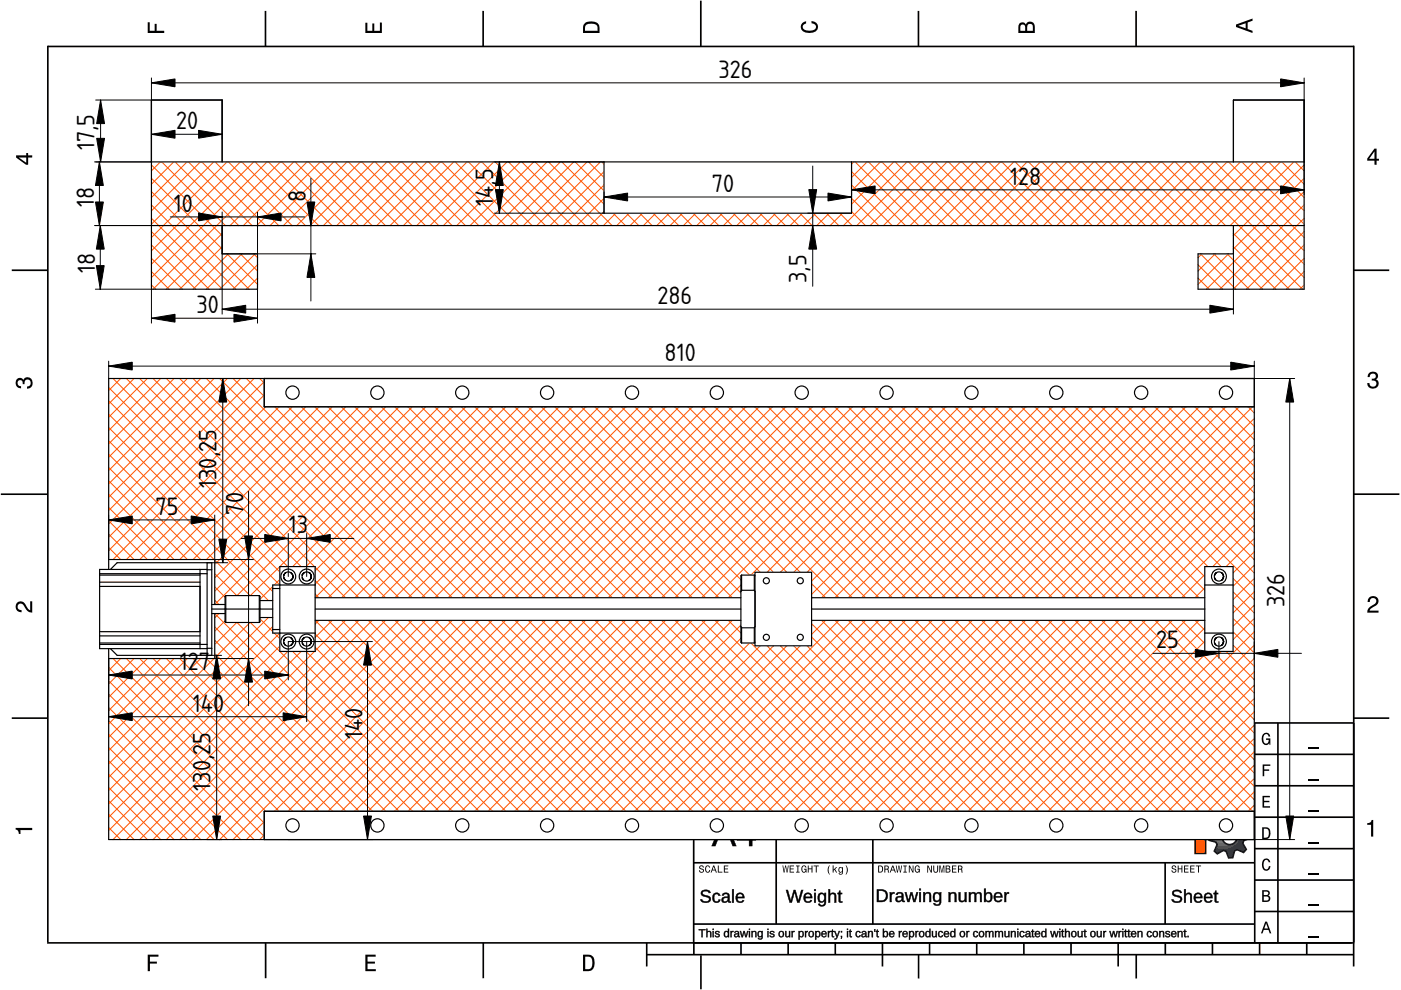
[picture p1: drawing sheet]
<svg xmlns="http://www.w3.org/2000/svg" width="297mm" height="210mm" viewBox="0 0 297 210" stroke-linecap="round" stroke-linejoin="round" font-family="sans-serif">
<defs><g id="words">
<g font-size="5">
<text x="152.3" y="16.5">326</text>
<text x="37.4" y="27.4">20</text>
<text x="20" y="31.9" transform="rotate(-90 20 31.9)">17,5</text>
<text x="150.9" y="40.7">70</text>
<text x="214.2" y="39.2">128</text>
<text x="20" y="43.9" transform="rotate(-90 20 43.9)">18</text>
<text x="36.9" y="44.9">10</text>
<text x="64.8" y="42.9" transform="rotate(-90 64.8 42.9)">8</text>
<text x="104.6" y="43.7" transform="rotate(-90 104.6 43.7)">14,5</text>
<text x="20.2" y="57.8" transform="rotate(-90 20.2 57.8)">18</text>
<text x="171" y="60" transform="rotate(-90 171 60)">3,5</text>
<text x="139.4" y="64.5">286</text>
<text x="41.6" y="66.4">30</text>
<text x="140.9" y="76.5">810</text>
<text x="45.9" y="103.4" transform="rotate(-90 45.9 103.4)">130,25</text>
<text x="33" y="109.2">75</text>
<text x="51.6" y="109.1" transform="rotate(-90 51.6 109.1)">70</text>
<text x="61.2" y="113.1">13</text>
<text x="272.4" y="128.7" transform="rotate(-90 272.4 128.7)">326</text>
<text x="245.2" y="137.4">25</text>
<text x="38.1" y="142">127</text>
<text x="40.9" y="150.9">140</text>
<text x="76.8" y="156.8" transform="rotate(-90 76.8 156.8)">140</text>
<text x="44.6" y="167.6" transform="rotate(-90 44.6 167.6)">130,25</text>
</g>
</g></defs>
<g fill="none" stroke="#000" stroke-width=".35">
<path d="M10.1 9.7v190.1M10.1 9.9h277M56.3 2.3v7.5M102.4 2.3v7.5M148.6 .1v9.8M194.7 2.3v7.5M240.9 2.3v7.5M287 9.7v195.2M2.5 57.3h7.5M287.1 57.3h7.4M.2 104.8h10M287 104.8h9.7"/>
<path d="M2.5 152.3h7.5M147 153.3h140.1M147.1 153.3v49.1M185.1 153.2v42.8M266 159.9h21M266 153.3v46.7M270.9 153.3v46.7M287.1 152.3h7.4M147 169.9h119M164.6 169.9v26M266 179.9h21M266 173.3h21"/>
<path d="M266 166.6h21M10 199.9h277.1M56.3 199.9v7.5M102.5 199.9v7.5M137.1 199.9v5M147 195.9h119M147 182.9h119M157.1 199.9v2.5M167.1 199.9v2.5M177.1 199.9v2.5M187.1 199.9v5M197.1 199.9v2.5"/>
<path d="M207.1 199.9v2.5M217.1 199.9v2.5M227.1 199.9v2.5M237.1 199.9v5M247 182.9v13M247.1 199.9v2.5M257.1 199.9v2.5M266 193.3h21M266 186.6h21M267.1 199.9v2.5M277.1 199.9v2.5M137.1 202.4h150"/>
<path d="M148.6 202.6v7.2M194.8 202.4v5.1M240.9 202.4v5.1"/>
</g>
<g fill="#000">
<path d="M31.3 4.7h.4v1.8h1.1v-1.4h.4v1.4h1.6v.5h-3.5z" fill-rule="evenodd"/>
<path d="M77.5 4.8h.4v1.7h1v-1.5h.5v1.5h1.1v-1.7h.5v2.2h-3.5z" fill-rule="evenodd"/>
<path d="M124.1 4.9a2.19 2.19 0 0 0-.5 2.1h3.5v-1.2a1.42 1.42 0 0 0-1.7-1.3zM124.3 5.2a2.14 2.14 0 0 1 2.3 .3l.1 1h-2.7l.1-1z" fill-rule="evenodd"/>
<path d="M170.1 4.9l.8-.4v.5a.7 .7 0 0 0-.7 .5 .7 .7 0 0 0 .3 .8 1.69 1.69 0 0 0 2.5-.6 .9 .9 0 0 0-.9-.8v-.5a1.24 1.24 0 0 1 1.3 1.1 1.24 1.24 0 0 1-1 1.4 2.22 2.22 0 0 1-2.5-.7l-.1-.5z" fill-rule="evenodd"/>
<path d="M216.1 5l-.2 .8v1.2h3.5v-1.3a.98 .98 0 0 0-.7-1.1 .98 .98 0 0 0-1.2 .6 .84 .84 0 0 0-1.4-.2zM216.4 5.3a.54 .54 0 0 1 .7-.1 .54 .54 0 0 1 .3 .6v.7h-1.1zM217.9 5.2a.62 .62 0 0 1 .7-.1 .62 .62 0 0 1 .4 .6v.8h-1.2z" fill-rule="evenodd"/>
<path d="M262.1 5.2v.5l3.5 1.3v-.5l-1.1-.3v-1.4l1.1-.4v-.5zM262.6 5.5l1.5-.6v1.1z" fill-rule="evenodd"/>
<path d="M3.4 32.9v.5l2.1 1.5h.5v-1.5h.8v-.5h-.8v-.5h-.4v.5zM4 33.4h1.6v1.1z" fill-rule="evenodd"/>
<path d="M291.4 31.5l-1.5 2.1v.5h1.5v.8h.5v-.8h.5v-.4h-.5v-2.2zM291.4 32.1v1.6h-1.1z" fill-rule="evenodd"/>
<path d="M3.6 80.4a.86 .86 0 0 1 1.4 .1 1.06 1.06 0 0 1 1.2-.5 1.06 1.06 0 0 1 .7 1.2 1.1 1.1 0 0 1-1.2 1.2v-.4a.71 .71 0 0 0 .8-1 .71 .71 0 0 0-1.3-.1v.6h-.4a.61 .61 0 0 0-.3-.8 .61 .61 0 0 0-.8 .2 .61 .61 0 0 0 .2 .8l.6 .2v.4a1.15 1.15 0 0 1-1.2-.6 1.15 1.15 0 0 1 .3-1.3z" fill-rule="evenodd"/>
<path d="M290.3 79.1a1.08 1.08 0 0 1 1.3-.2 1.08 1.08 0 0 1 .5 1.3l-.4 .2a1.06 1.06 0 0 1 .6 1.3 1.06 1.06 0 0 1-1.2 .7 1.1 1.1 0 0 1-1.2-1.2h.4a.71 .71 0 0 0 1 .8 .71 .71 0 0 0 .1-1.3h-.6v-.4a.61 .61 0 0 0 .8-.3 .61 .61 0 0 0-.2-.8 .61 .61 0 0 0-.8 .2l-.2 .5h-.4z" fill-rule="evenodd"/>
<path d="M3.6 127.8a1.22 1.22 0 0 1 2 .7l.4 .6 .4 .3v-1.9h.4v2.4a1.8 1.8 0 0 1-1.7-1.4 .71 .71 0 0 0-.9-.5 .71 .71 0 0 0-.5 .8 .71 .71 0 0 0 .9 .6v.4a1.18 1.18 0 0 1-1.2-.6 1.18 1.18 0 0 1 .2-1.4z" fill-rule="evenodd"/>
<path d="M290.3 126.7a1.18 1.18 0 0 1 1.9 .3 1.18 1.18 0 0 1-1 1.7l-.5 .3-.3 .5h1.9v.4h-2.4a1.8 1.8 0 0 1 1.4-1.7 .71 .71 0 0 0 .5-.9 .71 .71 0 0 0-.9-.5 .71 .71 0 0 0-.5 .8h-.4z" fill-rule="evenodd"/>
<path d="M148.2 154.6v1.5h.5a.77 .77 0 0 0 .6-.8 .77 .77 0 0 0-.6-.7zM148.4 154.8a.58 .58 0 0 1 .7 .5 .58 .58 0 0 1-.7 .6zM149.6 154.6v1.5h.9v-.2h-.7v-.5h.6v-.2h-.6v-.4h.7v-.2zM151 154.7a.53 .53 0 0 0 0 .6 .53 .53 0 0 0 .6 .2 .32 .32 0 0 1-.3 .5 .32 .32 0 0 1-.3-.4h-.2a.5 .5 0 0 0 .7 .5 .5 .5 0 0 0 .1-.8l-.4-.1a.28 .28 0 0 1-.1-.4 .28 .28 0 0 1 .4-.1 .28 .28 0 0 1 .1 .3h.2a.51 .51 0 0 0-.3-.4 .51 .51 0 0 0-.5 .1zM152.3 154.6v.2h.2v1.1h-.2v.2h.7v-.2h-.3v-1.1h.3v-.2zM153.5 154.7a.81 .81 0 0 0 .5 1.4l.3-.2 .2 .2v-.8h-.6v.1h.4l-.2 .5a.6 .6 0 0 1-.5-.6 .6 .6 0 0 1 .4-.6l.2 .3h.2l-.1-.3a.53 .53 0 0 0-.8 0zM154.7 154.6v1.5h.2v-1.3l.6 1.3h.2v-1.5h-.2v1.2l-.5-1.2zM156.1 154.6v1.5h.9v-.2h-.7v-.5h.6v-.2h-.6v-.4h.7v-.2zM157.3 154.6v1.5h.5a.77 .77 0 0 0 .6-.8 .77 .77 0 0 0-.6-.7zM157.5 154.8a.58 .58 0 0 1 .7 .5 .58 .58 0 0 1-.7 .6zM159.9 154.6v1.5h.6a.42 .42 0 0 0 .5-.3 .42 .42 0 0 0-.3-.5l.2-.2-.1-.4zM160.1 154.8h.3a.23 .23 0 0 1 .3 .2 .23 .23 0 0 1-.3 .2h-.3zM160.1 155.4h.4a.26 .26 0 0 1 .3 .2 .26 .26 0 0 1-.3 .3h-.4zM161.1 154.6l.5 .9v.6h.2v-.6l.5-.9h-.2l-.4 .7-.3-.7zM162.9 155.8v.3h.3v-.3zM162.9 154.9v.3h.3v-.3z" fill-rule="evenodd"/>
<path d="M267.8 155.7a.85 .85 0 0 1 .9-.3 .85 .85 0 0 1 .6 .8h-.3l-.1-.3a.49 .49 0 0 0-.4-.3 .49 .49 0 0 0-.5 .3 1.2 1.2 0 0 0 .4 1.8 .66 .66 0 0 0 .6-.8h-.6v-.3h.9v1.3h-.1l-.1-.3-.3 .3a.85 .85 0 0 1-1.2-.7v-1.1z" fill-rule="evenodd"/>
<path d="M3.3 175.5h3.5v.5h-2.5v.8h-.3a.77 .77 0 0 0-.7-.9z" fill-rule="evenodd"/>
<path d="M148.4 170.6a.53 .53 0 0 0 0 .6 .53 .53 0 0 0 .6 .2 .32 .32 0 0 1-.3 .5 .32 .32 0 0 1-.3-.4h-.2a.5 .5 0 0 0 .7 .6 .5 .5 0 0 0 .1-.9l-.4-.1a.28 .28 0 0 1-.1-.4 .28 .28 0 0 1 .4-.1 .28 .28 0 0 1 .1 .4h.2a.51 .51 0 0 0-.3-.5 .51 .51 0 0 0-.5 .1zM149.7 170.5v.2h.2v1.1h-.2v.2h.7v-.2h-.3v-1.1h.3v-.2zM150.8 170.5v.2h.8l-.8 1.3h1.1v-.2h-.9l.9-1.3zM152.2 170.5v1.5h.9v-.2h-.7v-.5h.6v-.2h-.6v-.4h.7v-.2z" fill-rule="evenodd"/>
<path d="M148.2 163v1.5h.5a.77 .77 0 0 0 .6-.7 .77 .77 0 0 0-.6-.8zM148.4 163.2a.57 .57 0 0 1 .7 .6 .57 .57 0 0 1-.7 .5zM149.9 163l-.5 1.5h.2l.1-.4h.6l.2 .4h.2l-.6-1.5zM150 163.2l.3 .7h-.5zM150.8 163v.2h.4v1.3h.2v-1.3h.5v-.2zM152.2 163v1.5h.9v-.2h-.7v-.5h.6v-.2h-.6v-.4h.7v-.2zM153.8 164.2v.3h.3v-.3zM153.8 163.4v.3h.3v-.3z" fill-rule="evenodd"/>
<path d="M253.4 171h6.1v2.8h-3.9v1.7h1.6v1.5h-1.6v4h-2.2z" fill-rule="evenodd"/>
<path d="M257.7 174.3l-.5 .6 .7 1.3-.2 .6-1.4 .5v.9l1.5 .4 .3 .5-.7 1.4 .7 .5 1.3-.7 .6 .2 .5 1.4 .9-.1 .3-1.4 .6-.3 1.4 .6 .5-.6-.7-1.3 .2-.6 1.4-.5-.1-.9-1.4-.4-.3-.5 .6-1.4-.6-.6-1.3 .8-.6-.2-.5-1.4h-.9l-.4 1.5-.5 .2zM259.1 177.5a1.6 1.6 0 0 1 3.2 0 1.6 1.6 0 0 1-3.2 0z" fill-rule="evenodd"/>
<path d="M267.7 168.7h1.5v.3h-1.2v.8h1.1v.3h-1.1v.8h1.3v.3h-1.6z" fill-rule="evenodd"/>
<path d="M267.7 162.1h1.6v.3h-1.3v.7h1.1v.3h-1.1v1.2h-.3z" fill-rule="evenodd"/>
<path d="M267.6 175.4v2.5h.8a1.37 1.37 0 0 0 .7-2.2 1.56 1.56 0 0 0-1.5-.3zM267.9 175.7a.98 .98 0 0 1 1.2 .7 .98 .98 0 0 1-.7 1.2h-.5z" fill-rule="evenodd"/>
<path d="M289.9 174.5a.77 .77 0 0 0 .9-.6h.4v3.5h-.5v-2.5h-.8z" fill-rule="evenodd"/>
<path d="M148.4 183.6a.53 .53 0 0 0 0 .6 .53 .53 0 0 0 .6 .2 .32 .32 0 0 1-.3 .5 .32 .32 0 0 1-.3-.4h-.2a.5 .5 0 0 0 .7 .6 .5 .5 0 0 0 .1-.9l-.4-.1a.28 .28 0 0 1-.1-.4 .28 .28 0 0 1 .4-.1 .28 .28 0 0 1 .1 .4h.2a.51 .51 0 0 0-.3-.5 .51 .51 0 0 0-.5 .1zM149.6 183.7l-.1 .2a.67 .67 0 0 0 .1 .9 .67 .67 0 0 0 .8 .1l.2-.4h-.2l-.2 .3a.6 .6 0 0 1-.5-.5 .6 .6 0 0 1 .4-.6l.3 .3h.2l-.2-.4a.5 .5 0 0 0-.8 .1zM151.2 183.5l-.5 1.5h.2l.1-.4h.6l.2 .4h.2l-.6-1.5zM151.3 183.7l.3 .7h-.5zM152.2 183.5v1.5h1v-.2h-.8v-1.3zM153.5 183.5v1.5h.9v-.2h-.7v-.5h.6v-.2h-.6v-.4h.7v-.2z" fill-rule="evenodd"/>
<path d="M165.9 183.5l.3 1.5h.1l.3-1.3 .2 1.3h.2l.2-1.5h-.1l-.2 1.3-.2-1.3h-.2l-.2 1.3-.2-1.3zM167.4 183.5v1.5h1v-.2h-.8v-.5h.7v-.2h-.7v-.4h.7v-.2zM168.8 183.5v.2h.3v1.1h-.3v.2h.7v-.2h-.2v-1.1h.2v-.2zM170.1 183.7a.82 .82 0 0 0 .5 1.3l.3-.2 .1 .2v-.8h-.5v.2h.3l-.2 .4a.6 .6 0 0 1-.5-.5 .6 .6 0 0 1 .5-.6l.2 .3h.2l-.2-.4a.53 .53 0 0 0-.7 .1zM171.3 183.5v1.5h.2v-.7h.6v.7h.2v-1.5h-.2v.6h-.6v-.6zM172.5 183.5v.2h.5v1.3h.2v-1.3h.4v-.2zM175.8 183.5a1.35 1.35 0 0 0 .2 1.9 1.84 1.84 0 0 1 0-1.9zM176.5 183.5v1.5h.2v-.4l.2-.2 .4 .6h.2l-.4-.7 .4-.5h-.2l-.6 .6v-.9zM177.9 184a.59 .59 0 0 0-.2 .7 .59 .59 0 0 0 .7 .3l.1-.2a.31 .31 0 0 1-.1 .5 .31 .31 0 0 1-.4-.2h-.2a.47 .47 0 0 0 .5 .4 .47 .47 0 0 0 .4-.5v-1.2h-.2v.2l-.3-.2zM178 184.1l.1-.1a.42 .42 0 0 1 .4 .4 .42 .42 0 0 1-.4 .5l-.1-.3zM179.3 183.5a1.85 1.85 0 0 1 0 1.9 1.22 1.22 0 0 0 0-1.9z" fill-rule="evenodd"/>
<path d="M186.2 183.5v1.5h.5a.77 .77 0 0 0 .6-.7 .77 .77 0 0 0-.6-.8zM186.4 183.7a.58 .58 0 0 1 .6 .6 .58 .58 0 0 1-.6 .5zM187.5 183.5v1.5h.2v-.6a.45 .45 0 0 1 .5 .1 .45 .45 0 0 1 .1 .5h.2l-.2-.7a.42 .42 0 0 0 .1-.5 .42 .42 0 0 0-.4-.3zM187.7 183.7h.2a.26 .26 0 0 1 .4 .3 .26 .26 0 0 1-.4 .2h-.2zM189.2 183.5l-.6 1.5h.2l.2-.4h.6l.1 .4h.2l-.5-1.5zM189.3 183.7l.2 .7h-.4zM189.9 183.5l.3 1.5h.2l.2-1.3 .2 1.3h.2l.3-1.5h-.2l-.2 1.3-.2-1.3h-.2l-.2 1.3-.2-1.3zM191.5 183.5v.2h.3v1.1h-.3v.2h.8v-.2h-.3v-1.1h.3v-.2zM192.7 183.5v1.5h.2v-1.2l.5 1.2h.3v-1.5h-.2v1.2l-.6-1.2zM194.1 183.7a.81 .81 0 0 0 .5 1.3l.3-.2 .1 .2v-.8h-.5v.2h.3l-.2 .4a.6 .6 0 0 1-.5-.5 .6 .6 0 0 1 .5-.6l.2 .3h.2l-.2-.4a.53 .53 0 0 0-.7 .1zM196.6 183.5v1.5h.2v-1.2l.6 1.2h.2v-1.5h-.2v1.2l-.6-1.2zM197.9 183.5v.9a.52 .52 0 0 0 .5 .6 .52 .52 0 0 0 .5-.6v-.9h-.2v.9a.33 .33 0 0 1-.3 .5 .33 .33 0 0 1-.3-.5v-.9zM199.2 183.5v1.5h.1v-1.4l.3 1.4h.2l.3-1.4v1.4h.1v-1.5h-.2l-.3 1.3-.3-1.3zM200.5 183.5v1.5h.6a.42 .42 0 0 0 .4-.3 .42 .42 0 0 0-.2-.5l.2-.2-.1-.4zM200.7 183.7h.3a.23 .23 0 0 1 .3 .2 .23 .23 0 0 1-.3 .2h-.3zM200.7 184.3h.3a.26 .26 0 0 1 .3 .3 .26 .26 0 0 1-.3 .2h-.3zM201.8 183.5v1.5h1v-.2h-.8v-.5h.7v-.2h-.7v-.4h.8v-.2zM203.1 183.5v1.5h.2v-.6a.45 .45 0 0 1 .5 .1 .45 .45 0 0 1 .1 .5h.2l-.2-.7a.42 .42 0 0 0 .1-.5 .42 .42 0 0 0-.4-.3zM203.3 183.7h.3a.26 .26 0 0 1 .3 .3 .26 .26 0 0 1-.4 .2h-.2z" fill-rule="evenodd"/>
<path d="M248.5 183.6a.53 .53 0 0 0 0 .6 .53 .53 0 0 0 .6 .2 .32 .32 0 0 1-.2 .5 .32 .32 0 0 1-.3-.4h-.2a.5 .5 0 0 0 .6 .6 .5 .5 0 0 0 .2-.9l-.4-.1a.28 .28 0 0 1-.1-.4 .28 .28 0 0 1 .3-.1 .28 .28 0 0 1 .2 .4h.2a.51 .51 0 0 0-.3-.5 .51 .51 0 0 0-.6 .1zM249.7 183.5v1.5h.2v-.7h.6v.7h.2v-1.5h-.2v.6h-.6v-.6zM251 183.5v1.5h1v-.2h-.8v-.5h.7v-.2h-.7v-.4h.8v-.2zM252.3 183.5v1.5h1v-.2h-.8v-.5h.7v-.2h-.7v-.4h.8v-.2zM253.5 183.5v.2h.5v1.3h.2v-1.3h.5v-.2z" fill-rule="evenodd"/>
<path d="M268.3 195.4l-1 2.5h.4l.2-.7h1l.3 .7h.3l-.9-2.5zM268.4 195.8l.4 1.1h-.7z" fill-rule="evenodd"/>
<path d="M267.6 188.7v2.5h1a.7 .7 0 0 0 .7-.5 .7 .7 0 0 0-.4-.8 .61 .61 0 0 0 .3-.8 .61 .61 0 0 0-.7-.4zM267.9 189h.6a.38 .38 0 0 1 .4 .4 .38 .38 0 0 1-.5 .4h-.5zM267.9 190.1h.6a.44 .44 0 0 1 .5 .4 .44 .44 0 0 1-.5 .4h-.6z" fill-rule="evenodd"/>
<path d="M267.8 182.3a.85 .85 0 0 1 .9-.3 .85 .85 0 0 1 .6 .8h-.3l-.1-.2a.47 .47 0 0 0-.4-.3 .47 .47 0 0 0-.4 .3 1.21 1.21 0 0 0 .4 1.7 .64 .64 0 0 0 .5-.7h.4a.89 .89 0 0 1-.8 1 .89 .89 0 0 1-1-.7v-1.1z" fill-rule="evenodd"/>
<path d="M31.3 202.4h2.3v.4h-1.8v1.1h1.5v.4h-1.5v1.6h-.5z" fill-rule="evenodd"/>
<path d="M77.5 202.4h2.1v.4h-1.7v1.1h1.6v.4h-1.6v1.2h1.8v.4h-2.2z" fill-rule="evenodd"/>
<path d="M123.6 202.4v3.5h1.2a1.42 1.42 0 0 0 1.3-1.7 1.38 1.38 0 0 0-1.3-1.8zM124.1 202.8l1 .1a1.89 1.89 0 0 1 0 2.5l-1 .1z" fill-rule="evenodd"/>
</g>
<path d="M277.3 158.6h2.2M277.3 178.6h2.2M277.3 172h2.2M277.3 165.3h2.2M277.3 198.6h2.2M277.3 192h2.2M277.3 185.3h2.2" fill="none" stroke="#000" stroke-width=".25"/>
<g fill="#000">
<path d="M148.2 157.9h.9a1.33 1.33 0 0 1 1.4 1.3 1.33 1.33 0 0 1-1.3 1.4h-1zM148.5 158.2v2.1h.6a1.04 1.04 0 0 0 1-1.1 1.04 1.04 0 0 0-1-1zM151.1 158.8a.93 .93 0 0 1 1.1-.2 .93 .93 0 0 1 .4 1.1h-1.4a.59 .59 0 0 0 .3 .7 .59 .59 0 0 0 .8-.3l.3 .1a.98 .98 0 0 1-1.3 .3 .98 .98 0 0 1-.4-1.2zM151.3 158.9l-.1 .5h1.1a.55 .55 0 0 0-.3-.6 .55 .55 0 0 0-.7 .1zM153.2 158.7a.93 .93 0 0 1 1.4 .3l-.3 .1a.43 .43 0 0 0-.6-.4 .43 .43 0 0 0-.3 .6l.2 .1a.73 .73 0 0 1 .8 .2 .73 .73 0 0 1 .1 .8 .99 .99 0 0 1-1.6-.3h.3a.5 .5 0 0 0 .6 .3 .5 .5 0 0 0 .4-.5l-.1-.1a.9 .9 0 0 1-1.1-.9zM155 158.6h.3v2h-.3zM155 157.8h.3v.3h-.3zM156 158.8a.72 .72 0 0 1 1.2 .1v-.3h.3v1.9a.86 .86 0 0 1-.7 .9 .86 .86 0 0 1-.9-.5h.3l.1 .2a.56 .56 0 0 0 .8-.2l.1-.7a.77 .77 0 0 1-1 .3 .77 .77 0 0 1-.4-.9zM156.3 158.9a.95 .95 0 0 0 .3 1.5 .81 .81 0 0 0 .6-.9 .81 .81 0 0 0-.7-.7zM158 158.6h.3v.3a.69 .69 0 0 1 .8-.4 .69 .69 0 0 1 .6 .7v1.4h-.4v-1.3a.49 .49 0 0 0-.5-.5 .49 .49 0 0 0-.4 .6v1.2h-.4zM160.3 158.8a.93 .93 0 0 1 1.1-.2 .93 .93 0 0 1 .5 1.1h-1.5a.59 .59 0 0 0 .4 .7 .59 .59 0 0 0 .7-.3l.3 .1a.98 .98 0 0 1-1.3 .3 .98 .98 0 0 1-.4-1.2zM160.6 158.9l-.2 .5h1.1a.55 .55 0 0 0-.3-.6 .55 .55 0 0 0-.6 .1zM162.4 158.8a.73 .73 0 0 1 1.2 .1v-1.1h.3l.1 2.8h-.4v-.3a.78 .78 0 0 1-1 .3 .78 .78 0 0 1-.4-1zM162.8 158.9a.98 .98 0 0 0 .3 1.5 .86 .86 0 0 0 .5-.8 .86 .86 0 0 0-.5-.8zM165.5 157.8h.4v1.1a.78 .78 0 0 1 1-.3 .78 .78 0 0 1 .4 1 .83 .83 0 0 1-1 1l-.4-.3v.3h-.4zM166.1 158.9a.92 .92 0 0 0 .3 1.5 .91 .91 0 0 0 0-1.6zM167.4 158.6h.4l.6 1.6 .6-1.6h.4l-.8 2a.87 .87 0 0 1-1 .8v-.3h.3l.4-.5zM170.8 157.9h.4l1.4 2.3v-2.3h.3v2.7h-.4l-1.4-2.3v2.3h-.3zM173.7 158.7a.81 .81 0 0 1 .9-.2 .81 .81 0 0 1 .5 .7v1l.3 .2v.2h-.4l-.3-.4a.69 .69 0 0 1-.8 .5 .69 .69 0 0 1-.5-.9 .69 .69 0 0 1 .9-.4h.4a.47 .47 0 0 0-.3-.6 .47 .47 0 0 0-.6 .3h-.3zM173.9 159.7a.42 .42 0 0 0 0 .7 .42 .42 0 0 0 .7-.2l.1-.6zM175.6 158.6h.4v.3a.63 .63 0 0 1 .6-.4 .63 .63 0 0 1 .5 .4 .63 .63 0 0 1 .8-.4 .63 .63 0 0 1 .4 .7v1.4h-.3v-1.5a.45 .45 0 0 0-.6-.3 .45 .45 0 0 0-.2 .6v1.2h-.4v-1.5a.45 .45 0 0 0-.6-.3 .45 .45 0 0 0-.2 .6v1.2h-.3zM179 158.8a.93 .93 0 0 1 1.1-.2 .93 .93 0 0 1 .5 1.1h-1.5a.59 .59 0 0 0 .4 .7 .59 .59 0 0 0 .7-.3l.3 .1a.98 .98 0 0 1-1.3 .3 .98 .98 0 0 1-.4-1.2zM179.3 158.9l-.2 .5h1.1a.55 .55 0 0 0-.3-.6 .55 .55 0 0 0-.6 .1z"/>
<path d="M148.1 157.9h1a1.38 1.38 0 0 1 1.4 1.3 1.38 1.38 0 0 1-1.3 1.4h-1.1zM148.2 157.9v2.7h1a1.29 1.29 0 0 0 1.2-1.4 1.29 1.29 0 0 0-1.3-1.2zM148.5 158.2v2.1h.6a1 1 0 0 0 1-1.1 1 1 0 0 0-1-.9zM148.5 158.2a1.19 1.19 0 0 1 1.6 1.3 .96 .96 0 0 1-1 .9h-.6zM151 158.8a.95 .95 0 0 1 1.2-.2 .95 .95 0 0 1 .4 1.1h-1.4a.57 .57 0 0 0 .4 .6 .57 .57 0 0 0 .7-.3l.3 .1a.89 .89 0 0 1-.7 .6 .89 .89 0 0 1-.9-.3l-.2-.8zM151.1 158.8a1.03 1.03 0 0 0-.1 1.3 1.03 1.03 0 0 0 1.3 .4l.3-.3-.3-.1a.62 .62 0 0 1-.8 .3 .62 .62 0 0 1-.3-.8l1.4 .1a.89 .89 0 0 0-.4-1 .89 .89 0 0 0-1.1 .1zM151.4 159l-.2 .4h1.1l-.4-.6zM151.3 158.9a.57 .57 0 0 1 .7-.1 .57 .57 0 0 1 .3 .6h-1.2zM153.2 158.6a.91 .91 0 0 1 1.4 .5h-.3a.45 .45 0 0 0-.5-.3 .45 .45 0 0 0-.4 .4l.3 .1a.77 .77 0 0 1 .7 .3 .77 .77 0 0 1 .1 .8 1.02 1.02 0 0 1-1.6-.3l.3-.1a.54 .54 0 0 0 .5 .3 .54 .54 0 0 0 .5-.3l-.5-.3a.6 .6 0 0 1-.7-.4 .6 .6 0 0 1 .2-.7zM153.2 158.7a.64 .64 0 0 0 0 .8 .64 .64 0 0 0 .7 .2 .33 .33 0 0 1 .4 .3 .33 .33 0 0 1-.3 .4l-.6-.1-.2-.2h-.3a.91 .91 0 0 0 .9 .5 .91 .91 0 0 0 .8-.6 .63 .63 0 0 0-.7-.5v-.1a.42 .42 0 0 1-.5-.1 .42 .42 0 0 1-.1-.4l.5-.2 .3 .1 .2 .3 .3-.1a.91 .91 0 0 0-1.4-.3zM155 158.5h.4v2.1h-.4zM155 158.6v2h.3v-2zM155 157.8h.4v.4h-.4zM155 157.8v.3h.3v-.3zM155.9 158.8a.71 .71 0 0 1 1.3 .1v-.4h.4l-.1 .2a3.9 3.9 0 0 1-.2 2.5 .91 .91 0 0 1-1.5-.3l.4-.1a.48 .48 0 0 0 .4 .3 .48 .48 0 0 0 .5-.2l.1-.7a.78 .78 0 0 1-1.1 .4 .78 .78 0 0 1-.4-1zM156 158.8a1.28 1.28 0 0 0 .3 1.7h.6l.3-.3a.61 .61 0 0 1-.2 .9 .61 .61 0 0 1-.9-.2h-.2a.85 .85 0 0 0 .9 .4 .85 .85 0 0 0 .6-.8l.1-1.9h-.3v.4a.7 .7 0 0 0-1.2-.2zM156.3 159a.92 .92 0 0 0 .3 1.3 .81 .81 0 0 0 .5-.7 .81 .81 0 0 0-.5-.8zM156.3 158.8a.8 .8 0 0 1 .9 .4 .8 .8 0 0 1-.2 1 .57 .57 0 0 1-.7 .1 .57 .57 0 0 1-.2-.7zM158 158.5h.4v.4a.7 .7 0 0 1 .8-.4 .7 .7 0 0 1 .5 .7v1.4h-.4v-1.3a.45 .45 0 0 0-.5-.5 .45 .45 0 0 0-.4 .6v1.2h-.4zM158 158.6v2h.4l-.1-1.2a.53 .53 0 0 1 .5-.7 .53 .53 0 0 1 .6 .6l-.1 1.3h.4l-.1-1.4a.69 .69 0 0 0-.5-.6 .69 .69 0 0 0-.8 .4v-.4zM160.3 158.8a.95 .95 0 0 1 1.2-.2 .95 .95 0 0 1 .4 1.1h-1.4a.57 .57 0 0 0 .3 .6 .57 .57 0 0 0 .7-.3l.3 .1a.89 .89 0 0 1-.7 .6 .89 .89 0 0 1-.8-.3l-.3-.8zM160.3 158.8a1.03 1.03 0 0 0-.1 1.3 1.03 1.03 0 0 0 1.3 .4l.3-.3-.2-.1a.62 .62 0 0 1-.8 .3 .62 .62 0 0 1-.4-.8l1.4 .1a.89 .89 0 0 0-.4-1 .89 .89 0 0 0-1.1 .1zM160.6 159l-.2 .4h1.1l-.3-.6zM160.6 158.9a.57 .57 0 0 1 .7-.1 .57 .57 0 0 1 .2 .6h-1.1zM162.4 158.8a.71 .71 0 0 1 1.2 .1v-1.1h.4v2.8h-.4v-.3a.72 .72 0 0 1-.7 .4 .72 .72 0 0 1-.6-.5l-.1-.6zM162.4 158.8l-.1 .8a.77 .77 0 0 0 .4 .9 .77 .77 0 0 0 1-.3l-.1 .4h.4l-.1-2.8h-.3v1.1a.73 .73 0 0 0-1.2-.1zM162.7 159a.95 .95 0 0 0 .4 1.3 .82 .82 0 0 0 .5-.7 .82 .82 0 0 0-.5-.8zM162.8 158.8a.61 .61 0 0 1 .7 .1 .61 .61 0 0 1 .2 .7 .61 .61 0 0 1-.6 .8 .61 .61 0 0 1-.6-.8zM165.5 157.8h.4v1.1a.72 .72 0 0 1 .7-.4 .72 .72 0 0 1 .6 .5l.1 .2a.96 .96 0 0 1-.1 1.1 .96 .96 0 0 1-1.1 .3l-.2-.3v.3h-.4zM165.5 157.8v2.8h.4v-.4a.7 .7 0 0 0 .7 .4 .7 .7 0 0 0 .6-.6v-.4a.77 .77 0 0 0-.4-1 .77 .77 0 0 0-1 .3l.1-1.1zM166.1 158.9a.88 .88 0 0 0 .3 1.4 .87 .87 0 0 0 0-1.5zM166.1 158.8a.6 .6 0 0 1 .7 .1 .6 .6 0 0 1 .2 .7 .61 .61 0 0 1-.6 .8 .61 .61 0 0 1-.6-.8zM167.4 158.5h.4l.6 1.7 .6-1.7h.4l-.8 2.1a.82 .82 0 0 1-1.1 .8v-.3l.4-.1 .4-.4zM167.4 158.6l.9 2-.4 .5h-.3v.2a.79 .79 0 0 0 .9-.7l.9-2h-.4l-.6 1.8-.6-1.8zM170.7 157.9h.5l1.4 2.3-.1-2.3h.5v2.7h-.5l-1.4-2.3v2.3h-.4zM170.8 157.9v2.7h.3l-.1-2.4 1.5 2.4h.4v-2.7h-.3v2.3l-1.4-2.3zM173.7 158.6a.85 .85 0 0 1 .9-.1 .85 .85 0 0 1 .5 .7v1l.3 .2a.37 .37 0 0 1-.4 .3 .37 .37 0 0 1-.3-.5 .73 .73 0 0 1-.9 .5 .73 .73 0 0 1-.4-.9 .73 .73 0 0 1 .9-.5l.4 .1a.44 .44 0 0 0-.3-.6 .44 .44 0 0 0-.6 .3h-.4zM173.8 158.7l-.3 .4h.3a.5 .5 0 0 1 .6-.4 .5 .5 0 0 1 .3 .7h-.4a.66 .66 0 0 0-.8 .5 .66 .66 0 0 0 .4 .8 .66 .66 0 0 0 .8-.5l.3 .4h.4v-.2h-.2l-.2-.2v-1a.77 .77 0 0 0-.4-.6 .77 .77 0 0 0-.8 .1zM173.9 159.7a.38 .38 0 0 0 0 .6 .38 .38 0 0 0 .6-.1l.2-.6zM173.9 159.7l.8-.2a.57 .57 0 0 1-.2 .8 .57 .57 0 0 1-.8-.3zM175.6 158.5h.4v.4a.63 .63 0 0 1 .6-.4 .63 .63 0 0 1 .6 .4h-.1a.65 .65 0 0 1 .8-.4 .65 .65 0 0 1 .5 .7v1.4h-.4v-1.5a.41 .41 0 0 0-.6-.2 .41 .41 0 0 0-.2 .5v1.2h-.4v-1.5a.41 .41 0 0 0-.6-.2 .41 .41 0 0 0-.2 .5v1.2h-.4zM175.6 158.6l.1 2h.3l-.1-1.2a.49 .49 0 0 1 .4-.6 .49 .49 0 0 1 .6 .5l-.1 1.3h.4l-.1-1.2a.49 .49 0 0 1 .4-.6 .49 .49 0 0 1 .6 .5l-.1 1.3h.3v-1.4a.63 .63 0 0 0-.5-.6 .63 .63 0 0 0-.7 .4 .64 .64 0 0 0-.6-.4 .64 .64 0 0 0-.6 .4l.1-.4zM179 158.8a.95 .95 0 0 1 1.2-.2 .95 .95 0 0 1 .4 1.1h-1.4a.57 .57 0 0 0 .3 .6 .57 .57 0 0 0 .7-.3l.3 .1a.89 .89 0 0 1-.7 .6 .89 .89 0 0 1-.8-.3l-.3-.8zM179 158.8a1.03 1.03 0 0 0-.1 1.3 1.03 1.03 0 0 0 1.3 .4l.3-.3-.2-.1a.62 .62 0 0 1-.8 .3 .62 .62 0 0 1-.4-.8l1.4 .1a.89 .89 0 0 0-.4-1 .89 .89 0 0 0-1.1 .1zM179.3 159l-.2 .4h1.1l-.3-.6zM179.3 158.9a.57 .57 0 0 1 .7-.1 .57 .57 0 0 1 .2 .6h-1.1z"/>
<path d="M186.1 154.8h3.2v.4h-1.4v3.5h-.5v-3.5h-1.3zM189.5 155.7h.5v3h-.5zM189.5 154.6h.5v.5h-.5zM191 155.1h.3v.6h.6v.4h-.6v2l.2 .2h.4v.3l-.3 .1a.6 .6 0 0 1-.8-.7v-1.9h-.3v-.4h.4zM192.3 154.6h.5v4.1h-.5zM193.8 156a1.34 1.34 0 0 1 1.6-.2 1.34 1.34 0 0 1 .6 1.5h-2.1a.86 .86 0 0 0 .6 1 .86 .86 0 0 0 1-.4l.5 .1a1.4 1.4 0 0 1-1.8 .6 1.4 1.4 0 0 1-.7-1.8zM194.2 156.3l-.2 .6h1.5a.79 .79 0 0 0-.4-.8 .79 .79 0 0 0-.9 .2z"/>
<path d="M186.1 154.8h3.2v.5l-1.4-.1 .1 3.5h-.6v-3.5l-1.3 .1zM186.1 154.8v.4h1.4l-.1 3.5h.5v-3.5h1.4v-.4zM189.5 155.7h.6v3h-.6zM189.5 155.7v3h.5v-3zM189.5 154.6h.6v.5h-.6zM189.5 154.6v.5h.5v-.5zM191 155h.4l-.1 .7h.6v.4h-.6l.1 2 .1 .1h.5v.4a.79 .79 0 0 1-1.2-.6v-1.9h-.4v-.4h.5zM191 155.1l-.1 .7-.4-.1v.4l.4-.1v2a.65 .65 0 0 0 .3 .6 .65 .65 0 0 0 .7 0v-.3h-.4l-.2-.4v-1.9l.6 .1v-.4l-.6 .1v-.7zM192.3 154.6h.6v4.1h-.6zM192.3 154.6v4.1h.5v-4.1zM193.7 156a1.36 1.36 0 0 1 1.7-.3 1.36 1.36 0 0 1 .6 1.6h-2a.84 .84 0 0 0 .5 .9 .84 .84 0 0 0 1.1-.4l.4 .2a1.44 1.44 0 0 1-1.8 .6 1.44 1.44 0 0 1-.8-1.8zM193.8 156.1a1.53 1.53 0 0 0-.2 1.7 1.53 1.53 0 0 0 1.6 .8l.8-.5-.5-.2a.78 .78 0 0 1-1.2 .4l-.3-.4-.1-.7 2.1 .1a1.3 1.3 0 0 0-.6-1.5 1.3 1.3 0 0 0-1.6 .3zM194.2 156.3l-.2 .6h1.5a.75 .75 0 0 0-.4-.8 .75 .75 0 0 0-.9 .2zM194.1 156.2a.81 .81 0 0 1 1-.2 .81 .81 0 0 1 .4 1h-1.6z"/>
<path d="M148.2 165.9h.9a1.33 1.33 0 0 1 1.4 1.2 1.33 1.33 0 0 1-1.3 1.4h-1zM148.5 166.1v2.1h.6a1.04 1.04 0 0 0 1-1.1 1.04 1.04 0 0 0-1-1zM151.2 166.6a.81 .81 0 0 1 .8-.2 .81 .81 0 0 1 .5 .7v1l.3 .2v.2h-.4l-.2-.4a.69 .69 0 0 1-.9 .5 .69 .69 0 0 1-.5-.8 .69 .69 0 0 1 .9-.5h.5a.47 .47 0 0 0-.4-.6 .47 .47 0 0 0-.5 .3h-.4zM151.3 167.6a.42 .42 0 0 0 0 .7 .42 .42 0 0 0 .7-.2l.2-.6zM153.2 166h.2v.5h.4v.2h-.4v1.3l.2 .3h.3v.2h-.4l-.3-.2-.1-1.6h-.2v-.2h.2zM154.3 166.7a.93 .93 0 0 1 1.1-.2 .93 .93 0 0 1 .5 1.1h-1.5a.59 .59 0 0 0 .4 .7 .59 .59 0 0 0 .7-.3l.3 .1a.98 .98 0 0 1-1.3 .4 .98 .98 0 0 1-.4-1.3zM154.6 166.9l-.2 .4h1.1a.55 .55 0 0 0-.3-.6 .55 .55 0 0 0-.6 .2z"/>
<path d="M148.1 165.8h1a1.38 1.38 0 0 1 1.4 1.3 1.38 1.38 0 0 1-1.3 1.5h-1.1zM148.2 165.9v2.6h1a1.29 1.29 0 0 0 1.2-1.4 1.29 1.29 0 0 0-1.3-1.2zM148.5 166.1v2.1h.6a1 1 0 0 0 1-1.1 1 1 0 0 0-1-.9zM148.5 166.1a1.19 1.19 0 0 1 1.6 1.3 .96 .96 0 0 1-1 .9h-.6zM151.1 166.5a.85 .85 0 0 1 .9-.1 .85 .85 0 0 1 .6 .7v1l.3 .2a.37 .37 0 0 1-.5 .3 .37 .37 0 0 1-.3-.5h.1a.73 .73 0 0 1-.9 .5 .73 .73 0 0 1-.5-.9 .73 .73 0 0 1 .9-.5l.4 .1a.44 .44 0 0 0-.3-.5 .44 .44 0 0 0-.5 .3l-.4-.1zM151.2 166.6l-.3 .4h.3a.5 .5 0 0 1 .7-.4 .5 .5 0 0 1 .3 .7h-.5a.66 .66 0 0 0-.8 .5 .66 .66 0 0 0 .5 .8 .66 .66 0 0 0 .8-.5l.2 .4h.4v-.2h-.2l-.1-.2v-1a.77 .77 0 0 0-.5-.6 .77 .77 0 0 0-.8 .1zM151.3 167.7a.38 .38 0 0 0 .1 .6 .38 .38 0 0 0 .5-.2l.3-.6zM151.3 167.6l.9-.1a.57 .57 0 0 1-.3 .7 .57 .57 0 0 1-.8-.2zM153.2 166h.3l-.1 .5 .5-.1v.4h-.5l.1 1.3 .4 .1v.3h-.6l-.2-.1v-1.7l-.3 .1v-.4l.3 .1zM153.2 166v.5h-.3v.2h.3v1.6l.7 .2v-.2h-.4l-.1-.3v-1.3h.4v-.2h-.4v-.5zM154.3 166.7a.95 .95 0 0 1 1.1-.2 .95 .95 0 0 1 .5 1.1h-1.4a.57 .57 0 0 0 .3 .6 .57 .57 0 0 0 .7-.3l.3 .1a.89 .89 0 0 1-.7 .7 .89 .89 0 0 1-.8-.4l-.3-.8zM154.3 166.7a1.03 1.03 0 0 0-.1 1.4 1.03 1.03 0 0 0 1.3 .3l.3-.3-.2-.1a.62 .62 0 0 1-.8 .3 .62 .62 0 0 1-.4-.8l1.4 .1a.89 .89 0 0 0-.4-1 .89 .89 0 0 0-1.1 .1zM154.6 166.9l-.2 .4h1.1l-.3-.5zM154.5 166.8a.57 .57 0 0 1 .7-.1 .57 .57 0 0 1 .3 .7h-1.1z"/>
<path d="M153.1 173.9h.9l2.2 5.5h-.9l-.6-1.6h-2.4l-.6 1.6h-.9zM153.1 174l-2.2 5.4h.8l.5-1.6h2.6l.5 1.6h.8l-2.2-5.4zM153.5 174.6l-1 2.6h2zM153.5 174.4l1.1 2.9h-2.2zM158.7 173.9h.8v3.7h.8v.6h-.8v1.2h-.7v-1.2h-2.6v-.6zM158.7 174l-2.4 3.6v.6l2.6-.1-.1 1.3h.7l-.1-1.3 .8 .1v-.6l-.8 .1 .1-3.7zM158.8 174.8l-.1 .4-1.7 2.4h1.8zM158.8 174.7l.1 3h-2.1z"/>
<path d="M153.1 174h.8l2.2 5.4h-.8l-.6-1.6h-2.4l-.6 1.6h-.8zM153.5 174.5l-1 2.7h2zM158.7 174h.8v3.6h.7v.6h-.7v1.2h-.7v-1.2h-2.5v-.6zM158.8 174.8l-1.9 2.8h1.9z"/>
<path d="M186.3 163.3a1.21 1.21 0 0 1 2 .3h-.4a.7 .7 0 0 0-.7-.4 .7 .7 0 0 0-.6 .6l.7 .3a.82 .82 0 0 1 1 .9 .82 .82 0 0 1-1.1 .7 .98 .98 0 0 1-1.1-.7h.3a.85 .85 0 0 0 .8 .4 .85 .85 0 0 0 .8-.5 1.91 1.91 0 0 0-1.5-.7l-.3-.4zM188.7 163.6h.4v1.3a.49 .49 0 0 0 .5 .5 .49 .49 0 0 0 .4-.6v-1.2h.4v2.1h-.3v-.4a.69 .69 0 0 1-.8 .4 .69 .69 0 0 1-.6-.7zM190.9 162.9h.3v1a.78 .78 0 0 1 1-.2 .78 .78 0 0 1 .4 .9 .83 .83 0 0 1-.9 1.1l-.5-.4v.4h-.3zM191.5 163.9a.92 .92 0 0 0 .3 1.6 .91 .91 0 0 0 0-1.7zM193.2 163.2h.2v.4h.4v.3h-.4v1.3l.1 .2h.3v.2l-.3 .1-.4-.2v-1.6h-.2v-.3h.2zM194.1 163.6h.4v2.1h-.4zM194.1 162.9h.4v.3h-.4zM195.1 163.2h.3v.4h.3v.3h-.3v1.3l.1 .2h.3v.2l-.4 .1-.3-.2-.1-1.6h-.2v-.3h.2zM196.1 162.9h.3v2.8h-.3zM197.1 163.9a.93 .93 0 0 1 1.1-.2 .93 .93 0 0 1 .4 1h-1.4a.59 .59 0 0 0 .3 .7 .59 .59 0 0 0 .8-.3l.3 .1a.98 .98 0 0 1-1.3 .4 .98 .98 0 0 1-.4-1.3zM197.3 164l-.1 .5h1.1a.55 .55 0 0 0-.3-.6 .55 .55 0 0 0-.7 .1z"/>
<path d="M186.3 163.3a1.24 1.24 0 0 1 2 .3l-.4 .1a.69 .69 0 0 0-.7-.4 .69 .69 0 0 0-.6 .5l.2 .2a1.87 1.87 0 0 1 1.5 .8 1.04 1.04 0 0 1-1.5 .9 .73 .73 0 0 1-.7-.7l.3-.1a.84 .84 0 0 0 1.5 0 .69 .69 0 0 0-.8-.4 .83 .83 0 0 1-.8-1.2zM186.4 163.3a.82 .82 0 0 0 .1 .9 .82 .82 0 0 0 .8 .2 .55 .55 0 0 1 .7 .6 .55 .55 0 0 1-.8 .5l-.5-.2-.3-.3h-.3a1.3 1.3 0 0 0 2.1 .1 .82 .82 0 0 0-.9-.9v-.1a.51 .51 0 0 1-.7-.4 .51 .51 0 0 1 .6-.5l.5 .1 .2 .3h.4a1.18 1.18 0 0 0-1.9-.3zM188.7 163.6h.4v1.3a.45 .45 0 0 0 .5 .5 .45 .45 0 0 0 .4-.6v-1.2h.4v2.1h-.4v-.4a.7 .7 0 0 1-.8 .4 .7 .7 0 0 1-.5-.7zM188.7 163.6l.1 1.4a.69 .69 0 0 0 .5 .6 .69 .69 0 0 0 .8-.3v.4h.3v-2.1h-.4l.1 1.2a.53 .53 0 0 1-.5 .7 .53 .53 0 0 1-.6-.6l.1-1.3zM190.9 162.8h.4l-.1 1.1a.72 .72 0 0 1 .7-.4 .72 .72 0 0 1 .7 .5l.1 .3a.96 .96 0 0 1-.2 1.1 .96 .96 0 0 1-1 .3l-.3-.4 .1 .4h-.5zM190.9 162.9v2.8h.3v-.4a.7 .7 0 0 0 .8 .4 .7 .7 0 0 0 .5-.6l.1-.5a.77 .77 0 0 0-.4-.9 .77 .77 0 0 0-1 .3v-1.1zM191.5 164a.88 .88 0 0 0 .3 1.4 .87 .87 0 0 0 0-1.5zM191.5 163.9a.6 .6 0 0 1 .7 0 .6 .6 0 0 1 .1 .7 .61 .61 0 0 1-.5 .9 .61 .61 0 0 1-.6-.8zM193.2 163.1h.3l-.1 .5h.5v.3h-.5l.1 1.4h.4v.4h-.7l-.1-.2v-1.6h-.3v-.3h.3zM193.2 163.2l-.1 .5-.2-.1v.3l.2-.1 .1 1.7 .6 .1v-.2h-.3l-.1-.2v-1.4l.4 .1v-.3l-.4 .1v-.5zM194.1 163.6h.4v2.1h-.4zM194.1 163.6v2.1h.4v-2.1zM194.1 162.8h.4v.4h-.4zM194.1 162.9v.3h.4v-.3zM195.1 163.1h.3v.5h.4v.3h-.4v1.4h.4v.4h-.6l-.2-.2v-1.6h-.3v-.3h.3zM195.1 163.2v.5l-.3-.1v.3l.3-.1v1.7l.7 .1v-.2h-.3l-.2-.2v-1.4l.4 .1v-.3l-.4 .1 .1-.5zM196 162.8h.4v2.9h-.4zM196.1 162.9v2.8h.3v-2.8zM197 163.8a.95 .95 0 0 1 1.2-.2 .95 .95 0 0 1 .4 1.2l-1.4-.1a.57 .57 0 0 0 .4 .7 .57 .57 0 0 0 .7-.3l.3 .1a.89 .89 0 0 1-.7 .6 .89 .89 0 0 1-.9-.3l-.2-.9zM197.1 163.9a1.03 1.03 0 0 0-.1 1.3 1.03 1.03 0 0 0 1.3 .3l.3-.3-.3-.1a.62 .62 0 0 1-.8 .4 .62 .62 0 0 1-.3-.8h1.4a.89 .89 0 0 0-.4-1 .89 .89 0 0 0-1.1 .2zM197.4 164l-.2 .5h1.1l-.4-.6zM197.3 164a.57 .57 0 0 1 .7-.2 .57 .57 0 0 1 .3 .7h-1.2z"/>
<path d="M148.2 197h1.3v.2h-.5v1.5h-.3v-1.5h-.5zM149.8 196.9h.2v.7a.43 .43 0 0 1 .5-.2 .43 .43 0 0 1 .3 .4v.9h-.2v-.8a.31 .31 0 0 0-.4-.4 .31 .31 0 0 0-.2 .4v.8h-.2zM151.1 197.4h.2v1.3h-.2zM151.1 196.9h.2v.2h-.2zM151.7 197.5l.6-.1 .3 .3h-.2a.27 .27 0 0 0-.3-.2 .27 .27 0 0 0-.2 .4l.5 .1a.35 .35 0 0 1 .2 .4 .35 .35 0 0 1-.3 .3l-.6-.1-.1-.2h.1a.31 .31 0 0 0 .4 .2 .31 .31 0 0 0 .3-.4h-.2a.43 .43 0 0 1-.5-.2 .43 .43 0 0 1 0-.5zM153.6 197.6l.3-.2 .4 .2v-.7h.3v1.8h-.2v-.2a.49 .49 0 0 1-.7 .2 .49 .49 0 0 1-.2-.6zM153.8 197.7l-.1 .6 .2 .2a.48 .48 0 0 0 .4-.4 .48 .48 0 0 0-.4-.5zM154.9 197.4h.2v.3l.1-.3h.3v.2h-.2l-.2 .2v.9h-.2zM155.8 197.5l.4-.1a.41 .41 0 0 1 .5 .4v.7l.2 .2h-.3l-.1-.3a.44 .44 0 0 1-.6 .4 .44 .44 0 0 1-.3-.6 .44 .44 0 0 1 .6-.3h.3a.29 .29 0 0 0-.2-.4 .29 .29 0 0 0-.4 .3l-.2-.1zM155.9 198.3a.31 .31 0 0 0 .6 0 .31 .31 0 0 0-.6 0zM156.9 197.4h.2l.3 1.1 .2-1.1h.3l.3 1.1 .2-1.1h.2l-.3 1.3h-.3l-.2-1.1-.3 1.1h-.3zM158.8 197.4h.2v1.3h-.2zM158.8 196.9h.2v.2h-.2zM159.3 197.4h.2v.2a.43 .43 0 0 1 .5-.2 .43 .43 0 0 1 .4 .4v.9h-.2v-.8a.31 .31 0 0 0-.4-.4 .31 .31 0 0 0-.2 .5v.7h-.3zM160.7 197.6l.4-.2 .4 .2v-.2l.2 .1a1.85 1.85 0 0 1-.2 1.6l-.5 .1-.3-.3 .5 .1a.4 .4 0 0 0 .3-.5 .53 .53 0 0 1-.7 .1 .53 .53 0 0 1-.2-.8zM160.9 197.7v.6a.37 .37 0 0 0 .5 .2 .37 .37 0 0 0 .1-.6l-.2-.3zM162.7 197.4h.2v1.3h-.2zM162.7 196.9h.2v.2h-.2zM163.3 197.5l.6-.1 .3 .3h-.2a.27 .27 0 0 0-.3-.2 .27 .27 0 0 0-.2 .4l.5 .1a.35 .35 0 0 1 .2 .4 .35 .35 0 0 1-.3 .3l-.6-.1-.1-.2h.1a.31 .31 0 0 0 .4 .2 .31 .31 0 0 0 .3-.4h-.2a.43 .43 0 0 1-.5-.2 .43 .43 0 0 1 0-.5zM165.2 197.6a.62 .62 0 0 1 .9 0 .62 .62 0 0 1-.1 .9 .62 .62 0 0 1-.9-.1zM165.4 197.7l-.1 .6 .2 .2a.48 .48 0 0 0 .5-.4 .48 .48 0 0 0-.5-.5zM166.5 197.4h.2v.8a.31 .31 0 0 0 .3 .4 .31 .31 0 0 0 .3-.4v-.8h.2v1.3h-.2v-.2a.43 .43 0 0 1-.5 .2 .43 .43 0 0 1-.3-.4zM167.8 197.4h.2l.1 .3 .1-.3h.2v.2h-.2l-.1 .2v.9h-.3zM169.3 197.4h.2v.2a.49 .49 0 0 1 .7-.2 .49 .49 0 0 1 .2 .6 .52 .52 0 0 1-.6 .7l-.3-.2v.7h-.2zM169.7 197.6a.47 .47 0 0 0-.2 .6 .47 .47 0 0 0 .6 .2v-.7zM170.7 197.4h.2v.3l.1-.3h.3v.2h-.3l-.1 .2v.9h-.2zM171.6 197.6a.62 .62 0 0 1 .9 0 .62 .62 0 0 1-.1 .9 .62 .62 0 0 1-.9-.1zM171.7 197.7v.6l.1 .2a.48 .48 0 0 0 .5-.4 .48 .48 0 0 0-.5-.5zM172.8 197.4h.2v.2a.49 .49 0 0 1 .7-.2 .49 .49 0 0 1 .2 .6 .52 .52 0 0 1-.6 .7l-.3-.2v.7h-.2zM173.2 197.6a.47 .47 0 0 0-.2 .6 .47 .47 0 0 0 .6 .2v-.7zM174.3 197.6a.58 .58 0 0 1 .7-.2 .58 .58 0 0 1 .3 .7h-1a.37 .37 0 0 0 .3 .4 .37 .37 0 0 0 .4-.1h.2a.65 .65 0 0 1-.9 .1 .65 .65 0 0 1 0-.9zM174.5 197.6l-.1 .3h.6l-.2-.3zM175.5 197.4h.2v.3l.2-.3h.2v.2h-.2l-.1 .2v.9h-.3zM176.4 197.1h.2v.3h.2v.2h-.2v.8l.2 .3-.4-.1v-1h-.2v-.2h.2zM176.9 197.4h.2l.4 1.1 .3-1.1h.3l-.5 1.3a.52 .52 0 0 1-.7 .5l.5-.5zM178.3 198.4h.2l-.1 .6h-.1l.1-.3zM178.3 197.4h.2v.3h-.2zM179.6 197.4h.2v1.3h-.2zM179.6 196.9h.2v.2h-.2zM180.2 197.1h.2v.3h.2v.2h-.2v.8l.2 .3-.4-.1-.1-1h-.1v-.2h.2zM181.6 197.6l.5-.2 .4 .4h-.3l-.1-.2a.44 .44 0 0 0-.5 .5 .44 .44 0 0 0 .6 .3l.3-.1a.59 .59 0 0 1-.9 .3 .59 .59 0 0 1-.1-.9zM182.8 197.5l.4-.1a.41 .41 0 0 1 .5 .4v.7l.2 .2h-.3l-.1-.3a.44 .44 0 0 1-.6 .4 .44 .44 0 0 1-.3-.6 .44 .44 0 0 1 .6-.3h.3a.29 .29 0 0 0-.2-.4 .29 .29 0 0 0-.4 .3l-.2-.1zM182.9 198.3a.31 .31 0 0 0 .6 0 .31 .31 0 0 0-.6 0zM184 197.4h.2v.2a.43 .43 0 0 1 .5-.2 .43 .43 0 0 1 .4 .4v.9h-.2v-.8a.31 .31 0 0 0-.4-.4 .31 .31 0 0 0-.2 .5v.7h-.3zM185.3 197h.3l-.1 .5h-.1zM185.9 197.1h.2v.3h.2v.2h-.2v.8l.2 .3-.4-.1v-1h-.2v-.2h.2zM187.2 196.9h.2v.7a.49 .49 0 0 1 .6-.2 .49 .49 0 0 1 .3 .6 .52 .52 0 0 1-.6 .7l-.3-.2v.2h-.2zM187.5 197.7l-.1 .6 .2 .2a.47 .47 0 0 0 .5-.4 .47 .47 0 0 0-.5-.5zM188.6 197.6a.58 .58 0 0 1 .7-.2 .58 .58 0 0 1 .3 .7h-.9a.37 .37 0 0 0 .2 .4 .37 .37 0 0 0 .5-.1h.2a.65 .65 0 0 1-1 .1 .65 .65 0 0 1 0-.9zM188.8 197.6l-.1 .3h.7l-.2-.3zM190.6 197.4h.2v.3l.1-.3h.3v.2h-.3l-.1 .2v.9h-.2zM191.5 197.6a.58 .58 0 0 1 .7-.2 .58 .58 0 0 1 .3 .7h-1a.37 .37 0 0 0 .3 .4 .37 .37 0 0 0 .4-.1h.2a.65 .65 0 0 1-.9 .1 .65 .65 0 0 1 0-.9zM191.6 197.6v.3h.6l-.2-.3zM192.7 197.4h.2v.2a.49 .49 0 0 1 .7-.2 .49 .49 0 0 1 .2 .6 .52 .52 0 0 1-.6 .7l-.3-.2v.7h-.2zM193.1 197.6a.47 .47 0 0 0-.2 .6 .47 .47 0 0 0 .6 .2v-.7zM194.1 197.4h.2v.3l.1-.3h.3v.2h-.2l-.2 .2v.9h-.2zM195 197.6a.62 .62 0 0 1 .9 0 .62 .62 0 0 1-.1 .9 .62 .62 0 0 1-.9-.1zM195.1 197.7v.6l.1 .2a.48 .48 0 0 0 .6-.4 .48 .48 0 0 0-.6-.5zM196.3 197.6l.4-.2 .4 .2v-.7h.2v1.8h-.2v-.2a.49 .49 0 0 1-.7 .2 .49 .49 0 0 1-.2-.6zM196.5 197.7l-.1 .6 .2 .2a.48 .48 0 0 0 .5-.4 .48 .48 0 0 0-.5-.5zM197.6 197.4h.2v.8a.31 .31 0 0 0 .3 .4 .31 .31 0 0 0 .3-.4v-.8h.2v1.3h-.2v-.2a.43 .43 0 0 1-.5 .2 .43 .43 0 0 1-.3-.4zM199 197.6l.6-.2 .3 .4h-.2l-.2-.2a.44 .44 0 0 0-.4 .5 .44 .44 0 0 0 .6 .3l.2-.1a.59 .59 0 0 1-.8 .3 .59 .59 0 0 1-.2-.9zM200.2 197.6a.58 .58 0 0 1 .8-.2 .58 .58 0 0 1 .2 .7h-.9a.37 .37 0 0 0 .3 .4 .37 .37 0 0 0 .4-.1h.2a.65 .65 0 0 1-1 .1 .65 .65 0 0 1 0-.9zM200.4 197.6l-.1 .3h.7l-.2-.3zM201.6 197.6l.3-.2 .4 .2v-.7h.2v1.8h-.2v-.2a.49 .49 0 0 1-.6 .2 .49 .49 0 0 1-.2-.6zM201.7 197.7v.6l.1 .2a.48 .48 0 0 0 .5-.4 .48 .48 0 0 0-.5-.5zM203.6 197.6a.62 .62 0 0 1 .9 0 .62 .62 0 0 1-.1 .9 .62 .62 0 0 1-.9-.1zM203.8 197.7l-.1 .6 .2 .2a.48 .48 0 0 0 .5-.4 .48 .48 0 0 0-.5-.5zM204.9 197.4h.2v.3l.1-.3h.3v.2h-.2l-.2 .2v.9h-.2zM206.5 197.6l.5-.2 .4 .4h-.3l-.1-.2a.44 .44 0 0 0-.5 .5 .44 .44 0 0 0 .6 .3l.3-.1a.59 .59 0 0 1-.9 .3 .59 .59 0 0 1-.1-.9zM207.7 197.6a.62 .62 0 0 1 .9 0 .62 .62 0 0 1-.1 .9 .62 .62 0 0 1-.9-.1zM207.8 197.7v.6l.1 .2a.48 .48 0 0 0 .5-.4 .48 .48 0 0 0-.5-.5zM208.9 197.4h.2v.2a.4 .4 0 0 1 .4-.2 .4 .4 0 0 1 .4 .2 .4 .4 0 0 1 .4-.2 .4 .4 0 0 1 .3 .4v.9h-.2v-1l-.2-.1-.3 .2v.9h-.2v-1l-.4-.1-.1 .2v.9h-.3zM211 197.4h.2v.2a.4 .4 0 0 1 .3-.2 .4 .4 0 0 1 .4 .2 .4 .4 0 0 1 .5-.2 .4 .4 0 0 1 .3 .4v.9h-.3v-1l-.2-.1-.3 .2v.9h-.2v-1l-.4-.1-.1 .2v.9h-.2zM213 197.4h.2v.8a.31 .31 0 0 0 .3 .4 .31 .31 0 0 0 .3-.4v-.8h.2v1.3h-.2v-.2a.43 .43 0 0 1-.5 .2 .43 .43 0 0 1-.3-.4zM214.3 197.4h.2v.2a.43 .43 0 0 1 .5-.2 .43 .43 0 0 1 .4 .4v.9h-.3v-.8a.31 .31 0 0 0-.3-.4 .31 .31 0 0 0-.2 .5v.7h-.3zM215.7 197.4h.2v1.3h-.2zM215.7 196.9h.2v.2h-.2zM216.3 197.6l.6-.2 .3 .4h-.2l-.2-.2a.44 .44 0 0 0-.5 .5 .44 .44 0 0 0 .7 .3l.2-.1a.59 .59 0 0 1-.9 .3 .59 .59 0 0 1-.1-.9zM217.5 197.5l.4-.1a.41 .41 0 0 1 .5 .4v.7l.2 .2h-.2l-.2-.3a.44 .44 0 0 1-.5 .4 .44 .44 0 0 1-.3-.6 .44 .44 0 0 1 .5-.3h.3a.29 .29 0 0 0-.2-.4 .29 .29 0 0 0-.3 .3l-.3-.1zM217.6 198.3a.31 .31 0 0 0 .6 0 .31 .31 0 0 0-.6 0zM218.9 197.1h.1v.3h.3v.2h-.3v.8l.3 .3-.5-.1v-1h-.1v-.2h.1zM219.5 197.6a.58 .58 0 0 1 .8-.2 .58 .58 0 0 1 .2 .7h-.9a.37 .37 0 0 0 .3 .4 .37 .37 0 0 0 .4-.1h.2a.65 .65 0 0 1-1 .1 .65 .65 0 0 1 0-.9zM219.7 197.6l-.1 .3h.7l-.2-.3zM220.9 197.6l.3-.2 .4 .2v-.7h.2v1.8h-.2v-.2a.49 .49 0 0 1-.6 .2 .49 .49 0 0 1-.2-.6zM221 197.7v.6l.1 .2a.48 .48 0 0 0 .5-.4 .48 .48 0 0 0-.5-.5zM222.7 197.4h.2l.2 1.1 .3-1.1h.3l.2 1.1 .3-1.1h.2l-.3 1.3h-.3l-.2-1.1-.3 1.1h-.3zM224.6 197.4h.2v1.3h-.2zM224.6 196.9h.2v.2h-.2zM225.2 197.1h.2v.3h.2v.2h-.2v.8l.2 .3-.4-.1v-1h-.2v-.2h.2zM225.8 196.9h.2v.7a.43 .43 0 0 1 .5-.2 .43 .43 0 0 1 .3 .4v.9h-.2v-.8a.31 .31 0 0 0-.3-.4 .31 .31 0 0 0-.3 .4v.8h-.2zM227.2 197.6a.62 .62 0 0 1 .9 0 .62 .62 0 0 1-.1 .9 .62 .62 0 0 1-.8-.1zM227.4 197.7l-.1 .6 .2 .2a.48 .48 0 0 0 .5-.4 .48 .48 0 0 0-.5-.5zM228.5 197.4h.2v.8a.31 .31 0 0 0 .4 .4 .31 .31 0 0 0 .2-.4v-.8h.2v1.3h-.2v-.2a.43 .43 0 0 1-.5 .2 .43 .43 0 0 1-.3-.4zM229.9 197.1h.2v.3h.2v.2h-.2v.8l.2 .3-.4-.1v-1h-.2v-.2h.2zM231.3 197.6a.62 .62 0 0 1 .9 0 .62 .62 0 0 1-.1 .9 .62 .62 0 0 1-.9-.1zM231.5 197.7l-.1 .6 .2 .2a.48 .48 0 0 0 .5-.4 .48 .48 0 0 0-.5-.5zM232.6 197.4h.2v.8a.31 .31 0 0 0 .3 .4 .31 .31 0 0 0 .3-.4v-.8h.2v1.3h-.2v-.2a.43 .43 0 0 1-.5 .2 .43 .43 0 0 1-.3-.4zM233.9 197.4h.2v.3l.1-.3h.3v.2h-.2l-.2 .2v.9h-.2zM235.2 197.4h.2l.3 1.1 .3-1.1h.2l.3 1.1 .3-1.1h.2l-.4 1.3h-.2l-.3-1.1-.3 1.1h-.2zM237.1 197.4h.2l.1 .3 .1-.3h.2v.2h-.2l-.1 .2v.9h-.3zM238 197.4h.2v1.3h-.2zM238 196.9h.2v.2h-.2zM238.6 197.1h.1v.3h.3v.2h-.3v.8l.3 .3-.5-.1v-1h-.1v-.2h.1zM239.3 197.1h.1v.3h.2v.2h-.2v.8l.3 .3-.5-.1v-1h-.2v-.2h.2zM239.9 197.6a.58 .58 0 0 1 .7-.2 .58 .58 0 0 1 .3 .7h-.9a.37 .37 0 0 0 .2 .4 .37 .37 0 0 0 .5-.1h.2a.65 .65 0 0 1-1 .1 .65 .65 0 0 1 0-.9zM240.1 197.6l-.1 .3h.7l-.2-.3zM241.2 197.4h.2v.2a.43 .43 0 0 1 .5-.2 .43 .43 0 0 1 .3 .4v.9h-.2v-.8a.31 .31 0 0 0-.3-.4 .31 .31 0 0 0-.3 .5v.7h-.2zM243.3 197.6l.6-.2 .3 .4h-.2l-.2-.2a.44 .44 0 0 0-.5 .5 .44 .44 0 0 0 .7 .3l.2-.1a.59 .59 0 0 1-.9 .3 .59 .59 0 0 1-.1-.9zM244.5 197.6a.62 .62 0 0 1 .9 0 .62 .62 0 0 1-.1 .9 .62 .62 0 0 1-.9-.1zM244.7 197.7l-.1 .6 .2 .2a.48 .48 0 0 0 .5-.4 .48 .48 0 0 0-.5-.5zM245.8 197.4h.2v.2a.43 .43 0 0 1 .5-.2 .43 .43 0 0 1 .3 .4v.9h-.2v-.8a.31 .31 0 0 0-.3-.4 .31 .31 0 0 0-.3 .5v.7h-.2zM247.2 197.5l.6-.1 .3 .3h-.2a.27 .27 0 0 0-.3-.2 .27 .27 0 0 0-.2 .4l.5 .1a.35 .35 0 0 1 .2 .4 .35 .35 0 0 1-.3 .3l-.6-.1-.2-.2h.2a.31 .31 0 0 0 .4 .2 .31 .31 0 0 0 .2-.4h-.1a.43 .43 0 0 1-.5-.2 .43 .43 0 0 1 0-.5zM248.4 197.6a.58 .58 0 0 1 .7-.2 .58 .58 0 0 1 .3 .7h-.9a.37 .37 0 0 0 .2 .4 .37 .37 0 0 0 .5-.1h.2a.65 .65 0 0 1-1 .1 .65 .65 0 0 1 0-.9zM248.6 197.6l-.1 .3h.7l-.2-.3zM249.7 197.4h.2v.2a.43 .43 0 0 1 .5-.2 .43 .43 0 0 1 .3 .4v.9h-.2v-.8a.31 .31 0 0 0-.3-.4 .31 .31 0 0 0-.3 .5v.7h-.2zM251.1 197.1h.2v.3h.2v.2h-.2v.8l.2 .3-.4-.1v-1h-.2v-.2h.2zM251.8 198.4h.2v.3h-.2z"/>
<path d="M148.1 197h1.5v.3l-.6-.1v1.5h-.3v-1.5l-.6 .1zM148.2 197v.2h.6l-.1 1.5h.3l-.1-1.5h.6v-.2zM149.7 196.9h.3v.7a.45 .45 0 0 1 .5-.3 .45 .45 0 0 1 .3 .5v.9h-.3v-.8a.26 .26 0 0 0-.3-.3 .26 .26 0 0 0-.2 .3v.8h-.3zM149.8 196.9v1.8h.2l-.1-.8a.35 .35 0 0 1 .3-.4 .35 .35 0 0 1 .4 .4v.8h.2l-.1-.9a.45 .45 0 0 0-.3-.3 .45 .45 0 0 0-.5 .2l.1-.8zM151.1 197.4h.3v1.3h-.3zM151.1 197.4v1.3h.2v-1.3zM151.1 196.9h.3v.3h-.3zM151.1 196.9v.2h.2v-.2zM151.7 197.4a.51 .51 0 0 1 .5-.1 .51 .51 0 0 1 .4 .4l-.5-.1-.2 .2a.82 .82 0 0 1 .7 .7 .64 .64 0 0 1-1.1-.1l.3-.1a.27 .27 0 0 0 .3 .3 .27 .27 0 0 0 .2-.3l-.3-.2a.38 .38 0 0 1-.4-.2 .38 .38 0 0 1 .1-.5zM151.8 197.5a.39 .39 0 0 0 0 .5 .39 .39 0 0 0 .4 .1v.1a.22 .22 0 0 1 .2 .1 .22 .22 0 0 1-.2 .3l-.6-.2a.49 .49 0 0 0 .5 .3 .49 .49 0 0 0 .4-.6l-.5-.1a.22 .22 0 0 1-.2-.2 .22 .22 0 0 1 .2-.3l.6 .2-.3-.2zM153.6 197.5l.3-.2 .5 .3-.1-.7h.3v1.8h-.3v-.2a.47 .47 0 0 1-.5 .3 .47 .47 0 0 1-.4-.5zM153.7 197.5l-.2 .6a.48 .48 0 0 0 .3 .5 .48 .48 0 0 0 .6-.2v.3h.2v-1.8h-.3l.1 .8-.3-.3zM153.8 197.7l.1 .8a.44 .44 0 0 0 .4-.4 .44 .44 0 0 0-.4-.5zM153.7 197.6l.1-.1a.51 .51 0 0 1 .6 .6 .51 .51 0 0 1-.6 .5l-.1-.3zM154.8 197.4h.3v.3a.3 .3 0 0 1 .1-.3 .3 .3 0 0 1 .3 0v.3l-.2-.1-.1 .2v.9h-.4zM154.9 197.4v1.3h.2v-.9l.1-.2h.3v-.2l-.4 .3v-.3zM155.7 197.5l.2-.1a.55 .55 0 0 1 .8 .4v.6l.2 .2a.23 .23 0 0 1-.3 .1 .23 .23 0 0 1-.1-.3 .46 .46 0 0 1-.6 .3 .46 .46 0 0 1-.3-.5 .46 .46 0 0 1 .6-.3h.2a.27 .27 0 0 0-.2-.3 .27 .27 0 0 0-.3 .2h-.3zM155.8 197.6l-.1 .1 .2 .1a.31 .31 0 0 1 .4-.3 .31 .31 0 0 1 .2 .3v.2h-.5a.38 .38 0 0 0-.1 .6 .38 .38 0 0 0 .6-.2l.1 .2 .3 .1-.2-.2-.2-1-.3-.1zM156 198.2a.25 .25 0 0 0 .1 .4 .25 .25 0 0 0 .3-.3l.1-.2zM155.9 198.1l.6-.1a.37 .37 0 0 1-.2 .6 .37 .37 0 0 1-.4-.4zM156.8 197.4h.3l.3 1.1 .2-1.1h.3l.3 1.1 .2-1.1h.3l-.4 1.3h-.3l-.2-1.1-.3 1.1h-.3zM156.9 197.4l.3 1.3h.3l.3-1.1 .2 1.1h.3l.3-1.3h-.2l-.3 1.1-.2-1.1h-.3l-.2 1.1-.3-1.1zM158.8 197.4h.3v1.3h-.3zM158.8 197.4v1.3h.2v-1.3zM158.8 196.9h.3v.3h-.3zM158.8 196.9v.2h.2v-.2zM159.3 197.4h.3l-.1 .2a.45 .45 0 0 1 .6-.3 .45 .45 0 0 1 .3 .5v.9h-.3v-.8a.25 .25 0 0 0-.2-.3 .25 .25 0 0 0-.3 .2v.9h-.3zM159.3 197.4v1.3h.3l-.1-.7a.35 .35 0 0 1 .3-.5 .35 .35 0 0 1 .4 .4v.8h.2l-.1-.9a.44 .44 0 0 0-.3-.3 .44 .44 0 0 0-.5 .2v-.3zM160.7 197.5a.45 .45 0 0 1 .4-.2 .45 .45 0 0 1 .4 .3v-.2h.3v1.3a.58 .58 0 0 1-.5 .5 .58 .58 0 0 1-.7-.4h.3a.3 .3 0 0 0 .5 .1l.1-.4a.5 .5 0 0 1-.7 .2 .5 .5 0 0 1-.2-.6zM160.8 197.6a.57 .57 0 0 0-.1 .7 .57 .57 0 0 0 .7 .2l.1-.1a.41 .41 0 0 1-.1 .6 .41 .41 0 0 1-.5 0l-.2-.1a.53 .53 0 0 0 .6 .2 .53 .53 0 0 0 .4-.4v-1.3h-.2v.3a.44 .44 0 0 0-.7-.1zM161 197.7l-.1 .6a.33 .33 0 0 0 .5 .1 .33 .33 0 0 0 0-.5l-.2-.3zM160.9 197.6a.46 .46 0 0 1 .6 .5 .46 .46 0 0 1-.6 .4zM162.7 197.4h.3v1.3h-.3zM162.7 197.4v1.3h.2v-1.3zM162.7 196.9h.3v.3h-.3zM162.7 196.9v.2h.2v-.2zM163.3 197.4a.51 .51 0 0 1 .6-.1 .51 .51 0 0 1 .3 .4l-.5-.1-.2 .2a.82 .82 0 0 1 .7 .7 .64 .64 0 0 1-1.1-.1l.3-.1a.27 .27 0 0 0 .3 .3 .27 .27 0 0 0 .2-.3l-.3-.2a.38 .38 0 0 1-.4-.2 .38 .38 0 0 1 .1-.5zM163.4 197.5a.39 .39 0 0 0 0 .5 .39 .39 0 0 0 .4 .1v.1a.22 .22 0 0 1 .3 .1 .22 .22 0 0 1-.3 .3l-.6-.2a.49 .49 0 0 0 .5 .3 .49 .49 0 0 0 .4-.6l-.5-.1a.22 .22 0 0 1-.2-.2 .22 .22 0 0 1 .2-.3l.6 .2-.3-.2zM165.2 197.5a.67 .67 0 0 1 .9 .1 .67 .67 0 0 1-.1 .9 .67 .67 0 0 1-.9-.1l-.1-.3zM165.3 197.6a.62 .62 0 0 0 0 1 .62 .62 0 0 0 1-.4 .62 .62 0 0 0-.6-.8zM165.4 197.7v.6l.1 .2a.44 .44 0 0 0 .5-.4 .44 .44 0 0 0-.5-.5zM165.3 197.6l.2-.1a.52 .52 0 0 1 .5 .6 .52 .52 0 0 1-.5 .5l-.2-.3zM166.4 197.4h.3v.8a.25 .25 0 0 0 .2 .3 .25 .25 0 0 0 .3-.2l.1-.9h.3v1.3h-.3v-.2a.45 .45 0 0 1-.5 .3 .45 .45 0 0 1-.4-.5zM166.5 197.4v.9a.44 .44 0 0 0 .4 .3 .44 .44 0 0 0 .4-.2v.3h.2v-1.3h-.2v.8a.35 .35 0 0 1-.3 .4 .35 .35 0 0 1-.3-.4v-.8zM167.8 197.4h.3l-.1 .3a.3 .3 0 0 1 .2-.3 .3 .3 0 0 1 .3 0v.3l-.3-.1-.1 .2v.9h-.3zM167.8 197.4v1.3h.3l-.1-.9 .2-.2h.2v-.2l-.3 .3-.1-.3zM169.3 197.4h.3l-.1 .2a.47 .47 0 0 1 .6-.2 .47 .47 0 0 1 .3 .4l.1 .2a.55 .55 0 0 1-.2 .7 .55 .55 0 0 1-.7 0v-.2v.7h-.3zM169.3 197.4v1.8h.2v-.8a.44 .44 0 0 0 .4 .3 .44 .44 0 0 0 .4-.3l.1-.4a.48 .48 0 0 0-.3-.5 .48 .48 0 0 0-.6 .2v-.3zM169.7 197.6a.43 .43 0 0 0-.2 .6 .43 .43 0 0 0 .6 .2v-.7zM169.7 197.6l.1-.1a.52 .52 0 0 1 .4 .6 .52 .52 0 0 1-.5 .5l-.2-.5zM170.6 197.4h.3l-.1 .3a.3 .3 0 0 1 .2-.3 .3 .3 0 0 1 .3 0v.3l-.2-.1-.1 .2-.1 .9h-.3zM170.7 197.4v1.3h.2v-.9l.1-.2h.3v-.2l-.4 .3v-.3zM171.5 197.5a.67 .67 0 0 1 1 .1 .67 .67 0 0 1-.1 .9 .67 .67 0 0 1-1-.1v-.3zM171.6 197.6a.62 .62 0 0 0 .1 1 .62 .62 0 0 0 .9-.4 .62 .62 0 0 0-.6-.8zM171.8 197.7l-.1 .6 .2 .2a.44 .44 0 0 0 .4-.4 .44 .44 0 0 0-.4-.5zM171.7 197.6l.1-.1a.52 .52 0 0 1 .6 .6 .52 .52 0 0 1-.6 .5l-.2-.3zM172.8 197.4h.3v.2a.47 .47 0 0 1 .5-.2 .47 .47 0 0 1 .4 .4v.2a.55 .55 0 0 1-.2 .7 .55 .55 0 0 1-.7 0v-.2v.7h-.3zM172.8 197.4v1.8h.2v-.8a.44 .44 0 0 0 .5 .3 .44 .44 0 0 0 .3-.3l.1-.4a.48 .48 0 0 0-.3-.5 .48 .48 0 0 0-.6 .2v-.3zM173.2 197.6a.43 .43 0 0 0-.1 .6 .43 .43 0 0 0 .5 .2v-.7zM173.2 197.6l.1-.1a.52 .52 0 0 1 .4 .6 .52 .52 0 0 1-.5 .5l-.2-.5zM174.2 197.5a.61 .61 0 0 1 .8-.1 .61 .61 0 0 1 .3 .7h-.9a.35 .35 0 0 0 .2 .4 .35 .35 0 0 0 .5-.2l.1 .1a.58 .58 0 0 1-.5 .4 .58 .58 0 0 1-.5-.4l-.1-.6zM174.3 197.6a.62 .62 0 0 0 0 .9 .62 .62 0 0 0 .9-.1h-.2a.39 .39 0 0 1-.5 .2 .39 .39 0 0 1-.2-.5h.9a.54 .54 0 0 0-.2-.6 .54 .54 0 0 0-.7 .1zM174.5 197.7l-.1 .2h.6l-.2-.3zM174.4 197.6a.37 .37 0 0 1 .5-.1 .37 .37 0 0 1 .1 .5h-.7zM175.5 197.4h.3l-.1 .3a.3 .3 0 0 1 .2-.3 .3 .3 0 0 1 .3 0v.3l-.3-.1-.1 .2v.9h-.3zM175.5 197.4v1.3h.3l-.1-.9 .2-.2h.2v-.2l-.3 .3-.1-.3zM176.4 197.1h.2v.3h.3v.2h-.3v.8l.3 .1v.2l-.5-.1v-1h-.2v-.2h.2zM176.4 197.1v.4l-.2-.1v.2l.2-.1v.9l.1 .2 .3 .1v-.2l-.2 .1-.1-.2v-.9l.3 .1v-.2l-.3 .1 .1-.4zM176.8 197.4h.3l.4 1.1 .3-1.1h.3l-.5 1.3a.52 .52 0 0 1-.7 .5v-.2l.3-.1 .2-.2zM176.9 197.4l.5 1.3-.5 .4a.48 .48 0 0 0 .6-.4l.6-1.3h-.3l-.3 1.2-.4-1.2zM178.3 198.4h.3a.39 .39 0 0 1 0 .5 .39 .39 0 0 1-.4 .1l.2-.3h-.1zM178.3 198.4v.3l.1-.1-.1 .4 .2-.6zM178.3 197.4h.3v.3h-.3zM178.3 197.4v.3h.2v-.3zM179.5 197.4h.3v1.3h-.3zM179.6 197.4v1.3h.2v-1.3zM179.5 196.9h.3v.3h-.3zM179.6 196.9v.2h.2v-.2zM180.2 197.1h.2v.3h.2v.2h-.2v.8l.3 .1v.2l-.6-.1v-1h-.2v-.2h.3zM180.2 197.1v.4l-.2-.1v.2l.2-.1v.9v.2l.4 .1v-.2l-.2 .1-.1-.2v-.9l.3 .1v-.2l-.3 .1 .1-.4zM181.5 197.5a.52 .52 0 0 1 .6-.2 .52 .52 0 0 1 .4 .5h-.3l-.2-.2a.42 .42 0 0 0-.3 .5 .42 .42 0 0 0 .4 .4l.1-.2h.3a.54 .54 0 0 1-.6 .5 .54 .54 0 0 1-.5-.5zM181.6 197.6a.58 .58 0 0 0-.1 .8 .58 .58 0 0 0 .9 .1l.1-.2h-.3l-.1 .3a.49 .49 0 0 1-.6-.6 .49 .49 0 0 1 .7-.3v.1h.3l-.4-.3zM182.7 197.5l.2-.1a.55 .55 0 0 1 .8 .4v.6l.2 .2a.23 .23 0 0 1-.3 .1 .23 .23 0 0 1-.1-.3 .46 .46 0 0 1-.6 .3 .46 .46 0 0 1-.3-.5 .46 .46 0 0 1 .6-.3h.2a.27 .27 0 0 0-.2-.3 .27 .27 0 0 0-.3 .2h-.3zM182.8 197.6l-.1 .1 .2 .1a.31 .31 0 0 1 .4-.3 .31 .31 0 0 1 .2 .3v.2h-.6a.38 .38 0 0 0 0 .6 .38 .38 0 0 0 .6-.2l.1 .2 .3 .1-.3-.2-.1-1-.3-.1zM183 198.2a.25 .25 0 0 0 .1 .4 .25 .25 0 0 0 .3-.3l.1-.2zM182.9 198.1l.6-.1a.37 .37 0 0 1-.2 .6 .37 .37 0 0 1-.4-.4zM184 197.4h.3l-.1 .2a.45 .45 0 0 1 .6-.3 .45 .45 0 0 1 .3 .5v.9h-.3v-.8a.25 .25 0 0 0-.2-.3 .25 .25 0 0 0-.3 .2v.9h-.3zM184 197.4v1.3h.3l-.1-.7a.35 .35 0 0 1 .3-.5 .35 .35 0 0 1 .4 .4v.8h.2l-.1-.9a.44 .44 0 0 0-.3-.3 .44 .44 0 0 0-.5 .2v-.3zM185.3 197h.3v.6h-.3zM185.3 197l.1 .5h.1l.1-.5zM185.9 197.1h.2v.3h.3v.2h-.3v.8l.3 .1v.2l-.5-.1v-1h-.2v-.2h.2zM185.9 197.1v.4l-.2-.1v.2l.2-.1v.9l.1 .2 .3 .1v-.2l-.2 .1-.1-.2v-.9l.3 .1v-.2l-.3 .1 .1-.4zM187.2 196.9h.3l-.1 .7a.47 .47 0 0 1 .6-.2 .47 .47 0 0 1 .3 .4v.2a.55 .55 0 0 1-.2 .7 .55 .55 0 0 1-.7-.1v-.1v.2h-.3zM187.2 196.9v1.8h.2v-.3a.43 .43 0 0 0 .4 .3 .43 .43 0 0 0 .4-.3v-.4a.48 .48 0 0 0-.2-.5 .48 .48 0 0 0-.6 .2v-.8zM187.5 197.7v.6l.1 .2a.44 .44 0 0 0 .4-.4 .44 .44 0 0 0-.4-.5zM187.5 197.7l.1-.2a.51 .51 0 0 1 .5 .6 .51 .51 0 0 1-.5 .5l-.2-.3zM188.6 197.5a.61 .61 0 0 1 .8-.1 .61 .61 0 0 1 .2 .7h-.8a.35 .35 0 0 0 .2 .4 .35 .35 0 0 0 .4-.2l.2 .1a.58 .58 0 0 1-.5 .4 .58 .58 0 0 1-.6-.4v-.6zM188.7 197.6a.62 .62 0 0 0 0 .9 .62 .62 0 0 0 .9-.1h-.2a.39 .39 0 0 1-.5 .2 .39 .39 0 0 1-.2-.5h.9a.54 .54 0 0 0-.3-.6 .54 .54 0 0 0-.6 .1zM188.8 197.7l-.1 .2h.7l-.2-.3zM188.8 197.6a.37 .37 0 0 1 .4-.1 .37 .37 0 0 1 .2 .5h-.7zM190.5 197.4h.3l-.1 .3a.3 .3 0 0 1 .2-.3 .3 .3 0 0 1 .3 0v.3l-.2-.1-.1 .2-.1 .9h-.3zM190.6 197.4v1.3h.2v-.9l.1-.2h.3v-.2l-.4 .3v-.3zM191.4 197.5a.61 .61 0 0 1 .8-.1 .61 .61 0 0 1 .3 .7h-.9a.35 .35 0 0 0 .2 .4 .35 .35 0 0 0 .5-.2l.1 .1a.58 .58 0 0 1-.5 .4 .58 .58 0 0 1-.6-.4v-.6zM191.5 197.6a.62 .62 0 0 0 0 .9 .62 .62 0 0 0 .9-.1h-.2a.39 .39 0 0 1-.5 .2 .39 .39 0 0 1-.2-.5h.9a.54 .54 0 0 0-.2-.6 .54 .54 0 0 0-.7 .1zM191.7 197.7l-.1 .2h.6l-.2-.3zM191.6 197.6a.37 .37 0 0 1 .5-.1 .37 .37 0 0 1 .1 .5h-.7zM192.7 197.4h.3v.2a.47 .47 0 0 1 .5-.2 .47 .47 0 0 1 .4 .4v.2a.55 .55 0 0 1-.2 .7 .55 .55 0 0 1-.7 0v-.2v.7h-.3zM192.7 197.4v1.8h.2v-.8a.44 .44 0 0 0 .5 .3 .44 .44 0 0 0 .3-.3l.1-.4a.48 .48 0 0 0-.3-.5 .48 .48 0 0 0-.6 .2v-.3zM193.1 197.6a.43 .43 0 0 0-.1 .6 .43 .43 0 0 0 .5 .2v-.7zM193.1 197.6l.1-.1a.52 .52 0 0 1 .4 .6 .52 .52 0 0 1-.5 .5l-.2-.5zM194 197.4h.3v.3a.3 .3 0 0 1 .1-.3 .3 .3 0 0 1 .3 0v.3l-.2-.1-.1 .2-.1 .9h-.3zM194.1 197.4v1.3h.2v-.9l.1-.2h.3v-.2l-.4 .3v-.3zM194.9 197.5a.67 .67 0 0 1 1 .1 .67 .67 0 0 1-.1 .9 .67 .67 0 0 1-.9-.1l-.1-.3zM195 197.6a.62 .62 0 0 0 .1 1 .62 .62 0 0 0 .9-.4 .62 .62 0 0 0-.6-.8zM195.2 197.7l-.1 .6 .2 .2a.44 .44 0 0 0 .4-.4 .44 .44 0 0 0-.4-.5zM195.1 197.6l.1-.1a.52 .52 0 0 1 .6 .6 .52 .52 0 0 1-.6 .5l-.2-.3zM196.3 197.5l.4-.2 .4 .3-.1-.7h.3v1.8h-.3l.1-.2a.47 .47 0 0 1-.6 .3 .47 .47 0 0 1-.3-.5zM196.4 197.5l-.2 .6a.48 .48 0 0 0 .3 .5 .48 .48 0 0 0 .6-.2v.3h.2v-1.8h-.2v.8l-.3-.3zM196.5 197.7l.1 .8a.44 .44 0 0 0 .4-.4 .44 .44 0 0 0-.4-.5zM196.4 197.6l.2-.1a.51 .51 0 0 1 .5 .6 .51 .51 0 0 1-.5 .5l-.2-.3zM197.5 197.4h.3v.8a.25 .25 0 0 0 .2 .3 .25 .25 0 0 0 .3-.2l.1-.9h.3v1.3h-.3v-.2a.45 .45 0 0 1-.5 .3 .45 .45 0 0 1-.4-.5zM197.6 197.4v.9a.44 .44 0 0 0 .4 .3 .44 .44 0 0 0 .5-.2l-.1 .3h.2v-1.3h-.2v.8a.35 .35 0 0 1-.3 .4 .35 .35 0 0 1-.3-.4v-.8zM199 197.5a.52 .52 0 0 1 .6-.2 .52 .52 0 0 1 .3 .5h-.2l-.2-.2a.42 .42 0 0 0-.3 .5 .42 .42 0 0 0 .4 .4l.1-.2h.2a.54 .54 0 0 1-.5 .5 .54 .54 0 0 1-.5-.5zM199.1 197.6a.58 .58 0 0 0-.1 .8 .58 .58 0 0 0 .8 .1l.1-.2h-.2l-.1 .3a.49 .49 0 0 1-.6-.6 .49 .49 0 0 1 .7-.3v.1h.2l-.3-.3zM200.2 197.5a.61 .61 0 0 1 .8-.1 .61 .61 0 0 1 .2 .7h-.8a.35 .35 0 0 0 .2 .4 .35 .35 0 0 0 .4-.2l.2 .1a.58 .58 0 0 1-.5 .4 .58 .58 0 0 1-.6-.4v-.6zM200.3 197.6a.62 .62 0 0 0 0 .9 .62 .62 0 0 0 .9-.1h-.2a.39 .39 0 0 1-.5 .2 .39 .39 0 0 1-.2-.5h.9a.54 .54 0 0 0-.3-.6 .54 .54 0 0 0-.6 .1zM200.5 197.7l-.2 .2h.7l-.2-.3zM200.4 197.6a.37 .37 0 0 1 .5-.1 .37 .37 0 0 1 .1 .5h-.7zM201.5 197.5l.4-.2 .5 .3-.1-.7h.3v1.8h-.3v-.2a.47 .47 0 0 1-.5 .3 .47 .47 0 0 1-.4-.5zM201.7 197.5l-.2 .6a.48 .48 0 0 0 .3 .5 .48 .48 0 0 0 .6-.2l-.1 .3h.2v-1.8h-.2l.1 .8-.4-.3zM201.8 197.7l.1 .8a.44 .44 0 0 0 .4-.4 .44 .44 0 0 0-.4-.5zM201.7 197.6l.1-.1a.51 .51 0 0 1 .6 .6 .51 .51 0 0 1-.6 .5l-.2-.3zM203.6 197.5a.67 .67 0 0 1 .9 .1 .67 .67 0 0 1-.1 .9 .67 .67 0 0 1-.9-.1l-.1-.3zM203.7 197.6a.62 .62 0 0 0 0 1 .62 .62 0 0 0 1-.4 .62 .62 0 0 0-.6-.8zM203.8 197.7v.6l.1 .2a.44 .44 0 0 0 .5-.4 .44 .44 0 0 0-.5-.5zM203.7 197.6l.2-.1a.52 .52 0 0 1 .5 .6 .52 .52 0 0 1-.5 .5l-.2-.3zM204.8 197.4h.3v.3a.3 .3 0 0 1 .1-.3 .3 .3 0 0 1 .3 0v.3l-.2-.1-.1 .2v.9h-.4zM204.9 197.4v1.3h.2v-.9l.1-.2h.3v-.2l-.4 .3v-.3zM206.4 197.5a.52 .52 0 0 1 .6-.2 .52 .52 0 0 1 .4 .5h-.3l-.2-.2a.42 .42 0 0 0-.3 .5 .42 .42 0 0 0 .4 .4l.1-.2h.3a.54 .54 0 0 1-.6 .5 .54 .54 0 0 1-.5-.5zM206.5 197.6a.58 .58 0 0 0-.1 .8 .58 .58 0 0 0 .9 .1l.1-.2h-.3l-.1 .3a.49 .49 0 0 1-.6-.6 .49 .49 0 0 1 .7-.3v.1h.3l-.4-.3zM207.6 197.5a.67 .67 0 0 1 1 .1 .67 .67 0 0 1-.1 .9 .67 .67 0 0 1-1-.1v-.3zM207.7 197.6a.62 .62 0 0 0 .1 1 .62 .62 0 0 0 .9-.4 .62 .62 0 0 0-.6-.8zM207.9 197.7l-.1 .6 .2 .2a.44 .44 0 0 0 .4-.4 .44 .44 0 0 0-.4-.5zM207.8 197.6l.1-.1a.52 .52 0 0 1 .6 .6 .52 .52 0 0 1-.6 .5l-.2-.3zM208.9 197.4h.3l-.1 .2a.37 .37 0 0 1 .4-.3 .37 .37 0 0 1 .4 .3 .42 .42 0 0 1 .5-.3 .42 .42 0 0 1 .3 .5v.9h-.3v-1l-.2-.1-.2 .2-.1 .9h-.3v-1l-.2-.1-.2 .2v.9h-.3zM208.9 197.4v1.3h.3l-.1-.7a.32 .32 0 0 1 .3-.5 .32 .32 0 0 1 .3 .4v.8h.2l-.1-.7a.32 .32 0 0 1 .3-.5 .32 .32 0 0 1 .4 .4l-.1 .8h.2v-.9a.4 .4 0 0 0-.3-.3 .4 .4 0 0 0-.5 .2 .41 .41 0 0 0-.3-.3 .41 .41 0 0 0-.4 .3v-.3zM210.9 197.4h.3v.2a.37 .37 0 0 1 .3-.3 .37 .37 0 0 1 .4 .3 .42 .42 0 0 1 .5-.3 .42 .42 0 0 1 .3 .5v.9h-.3v-1l-.2-.1-.2 .2v.9h-.3v-1l-.2-.1-.3 .2v.9h-.3zM211 197.4v1.3h.2l-.1-.7a.32 .32 0 0 1 .3-.5 .32 .32 0 0 1 .4 .4l-.1 .8h.2v-.7a.32 .32 0 0 1 .2-.5 .32 .32 0 0 1 .4 .4l-.1 .8h.3l-.1-.9a.4 .4 0 0 0-.3-.3 .4 .4 0 0 0-.4 .2 .41 .41 0 0 0-.4-.3 .41 .41 0 0 0-.4 .3l.1-.3zM212.9 197.4h.3v.8a.25 .25 0 0 0 .2 .3 .25 .25 0 0 0 .3-.2v-.9h.3l.1 1.3h-.3v-.2a.45 .45 0 0 1-.5 .3 .45 .45 0 0 1-.4-.5zM213 197.4v.9a.44 .44 0 0 0 .4 .3 .44 .44 0 0 0 .4-.2v.3h.2v-1.3h-.2v.8a.35 .35 0 0 1-.3 .4 .35 .35 0 0 1-.4-.4l.1-.8zM214.3 197.4h.3l-.1 .2a.45 .45 0 0 1 .6-.3 .45 .45 0 0 1 .3 .5v.9h-.3v-.8a.25 .25 0 0 0-.2-.3 .25 .25 0 0 0-.3 .2v.9h-.3zM214.3 197.4v1.3h.3l-.1-.7a.35 .35 0 0 1 .3-.5 .35 .35 0 0 1 .4 .4l-.1 .8h.3l-.1-.9a.44 .44 0 0 0-.3-.3 .44 .44 0 0 0-.5 .2v-.3zM215.6 197.4h.3v1.3h-.3zM215.7 197.4v1.3h.2v-1.3zM215.6 196.9h.3v.3h-.3zM215.7 196.9v.2h.2v-.2zM216.3 197.5a.52 .52 0 0 1 .5-.2 .52 .52 0 0 1 .4 .5h-.3l-.1-.2a.42 .42 0 0 0-.4 .5 .42 .42 0 0 0 .5 .4l.1-.2h.2a.54 .54 0 0 1-.5 .5 .54 .54 0 0 1-.6-.5zM216.3 197.6a.58 .58 0 0 0 0 .8 .58 .58 0 0 0 .8 .1l.1-.2h-.2l-.2 .3a.49 .49 0 0 1-.5-.6 .49 .49 0 0 1 .7-.3v.1h.2l-.3-.3zM217.5 197.5l.2-.1a.55 .55 0 0 1 .8 .4v.6l.2 .2a.23 .23 0 0 1-.3 .1 .23 .23 0 0 1-.2-.3 .46 .46 0 0 1-.6 .3 .46 .46 0 0 1-.3-.5 .46 .46 0 0 1 .6-.3h.3a.27 .27 0 0 0-.2-.3 .27 .27 0 0 0-.3 .2h-.3zM217.5 197.6l-.1 .1 .3 .1a.31 .31 0 0 1 .3-.3 .31 .31 0 0 1 .3 .3v.2h-.6a.38 .38 0 0 0 0 .6 .38 .38 0 0 0 .6-.2v.2l.3 .1-.2-.2-.1-1-.4-.1zM217.7 198.2a.25 .25 0 0 0 .2 .4 .25 .25 0 0 0 .3-.3v-.2zM217.7 198.1l.6-.1a.37 .37 0 0 1-.3 .6 .37 .37 0 0 1-.4-.4zM218.8 197.1h.3l-.1 .3h.3v.2h-.3l.1 .8 .2 .1v.2l-.5-.1v-1h-.2v-.2h.2zM218.9 197.1v.4l-.2-.1v.2l.2-.1v.9v.2l.4 .1v-.2l-.2 .1-.1-.2v-.9l.3 .1v-.2l-.3 .1v-.4zM219.5 197.5a.61 .61 0 0 1 .8-.1 .61 .61 0 0 1 .2 .7h-.8a.35 .35 0 0 0 .2 .4 .35 .35 0 0 0 .4-.2l.2 .1a.58 .58 0 0 1-.5 .4 .58 .58 0 0 1-.6-.4v-.6zM219.6 197.6a.62 .62 0 0 0 0 .9 .62 .62 0 0 0 .9-.1h-.2a.39 .39 0 0 1-.5 .2 .39 .39 0 0 1-.2-.5h.9a.54 .54 0 0 0-.3-.6 .54 .54 0 0 0-.6 .1zM219.8 197.7l-.2 .2h.7l-.2-.3zM219.7 197.6a.37 .37 0 0 1 .5-.1 .37 .37 0 0 1 .1 .5h-.7zM220.8 197.5l.4-.2 .5 .3-.1-.7h.3v1.8h-.3v-.2a.47 .47 0 0 1-.5 .3 .47 .47 0 0 1-.4-.5zM221 197.5l-.2 .6a.48 .48 0 0 0 .3 .5 .48 .48 0 0 0 .6-.2l-.1 .3h.2v-1.8h-.2l.1 .8-.4-.3zM221.1 197.7l.1 .8a.44 .44 0 0 0 .4-.4 .44 .44 0 0 0-.4-.5zM221 197.6l.1-.1a.51 .51 0 0 1 .6 .6 .51 .51 0 0 1-.6 .5l-.2-.3zM222.6 197.4h.3l.2 1.1 .3-1.1h.3l.2 1.1 .3-1.1h.3l-.4 1.3h-.3l-.2-1.1-.3 1.1h-.3zM222.7 197.4l.3 1.3h.3l.3-1.1 .2 1.1h.3l.3-1.3h-.2l-.3 1.1-.2-1.1h-.3l-.2 1.1-.3-1.1zM224.5 197.4h.3v1.3h-.3zM224.6 197.4v1.3h.2v-1.3zM224.5 196.9h.3v.3h-.3zM224.6 196.9v.2h.2v-.2zM225.2 197.1h.2v.3h.2v.2h-.2v.8l.3 .1v.2l-.6-.1 .1-1h-.2v-.2h.2zM225.2 197.1v.4l-.2-.1v.2l.2-.1v.9v.2l.4 .1v-.2l-.2 .1-.1-.2v-.9l.3 .1v-.2l-.3 .1 .1-.4zM225.8 196.9h.3l-.1 .7a.45 .45 0 0 1 .5-.3 .45 .45 0 0 1 .4 .5v.9h-.3v-.8a.26 .26 0 0 0-.3-.3 .26 .26 0 0 0-.2 .3v.8h-.3zM225.8 196.9v1.8h.2v-.8a.35 .35 0 0 1 .3-.4 .35 .35 0 0 1 .4 .4l-.1 .8h.2v-.9a.45 .45 0 0 0-.4-.3 .45 .45 0 0 0-.4 .2v-.8zM227.2 197.5a.67 .67 0 0 1 1 .1 .67 .67 0 0 1-.1 .9 .67 .67 0 0 1-1-.1l-.1-.3zM227.3 197.6a.62 .62 0 0 0 0 1 .62 .62 0 0 0 1-.4 .62 .62 0 0 0-.6-.8zM227.4 197.7v.6l.1 .2a.44 .44 0 0 0 .5-.4 .44 .44 0 0 0-.5-.5zM227.4 197.6l.1-.1a.52 .52 0 0 1 .6 .6 .52 .52 0 0 1-.6 .5l-.2-.3zM228.5 197.4h.3v.8a.25 .25 0 0 0 .2 .3 .25 .25 0 0 0 .2-.2l.1-.9h.3v1.3h-.3v-.2a.45 .45 0 0 1-.5 .3 .45 .45 0 0 1-.3-.5zM228.5 197.4v.9a.44 .44 0 0 0 .4 .3 .44 .44 0 0 0 .5-.2l-.1 .3h.2v-1.3h-.2l.1 .8a.35 .35 0 0 1-.3 .4 .35 .35 0 0 1-.4-.4v-.8zM229.9 197.1h.2v.3h.3v.2h-.3v.8l.3 .1v.2l-.5-.1v-1h-.2v-.2h.2zM229.9 197.1v.4l-.2-.1v.2l.2-.1v.9l.1 .2 .3 .1v-.2l-.2 .1-.1-.2v-.9l.3 .1v-.2l-.3 .1 .1-.4zM231.3 197.5a.67 .67 0 0 1 .9 .1 .67 .67 0 0 1-.1 .9 .67 .67 0 0 1-.9-.1l-.1-.3zM231.3 197.6a.62 .62 0 0 0 .1 1 .62 .62 0 0 0 .9-.4 .62 .62 0 0 0-.6-.8zM231.5 197.7l-.1 .6 .2 .2a.44 .44 0 0 0 .4-.4 .44 .44 0 0 0-.4-.5zM231.4 197.6l.1-.1a.52 .52 0 0 1 .6 .6 .52 .52 0 0 1-.6 .5l-.2-.3zM232.5 197.4h.3v.8a.25 .25 0 0 0 .2 .3 .25 .25 0 0 0 .3-.2v-.9h.3v1.3h-.3l.1-.2a.45 .45 0 0 1-.6 .3 .45 .45 0 0 1-.3-.5zM232.6 197.4v.9a.44 .44 0 0 0 .3 .3 .44 .44 0 0 0 .5-.2v.3h.2v-1.3h-.2v.8a.35 .35 0 0 1-.3 .4 .35 .35 0 0 1-.4-.4l.1-.8zM233.9 197.4h.2v.3a.3 .3 0 0 1 .1-.3 .3 .3 0 0 1 .4 0v.3l-.3-.1-.1 .2v.9h-.3zM233.9 197.4v1.3h.2v-.9l.2-.2h.2v-.2l-.3 .3-.1-.3zM235.2 197.4h.3l.2 1.1 .3-1.1h.3l.2 1.1 .2-1.1h.3l-.3 1.3h-.4l-.2-1.1-.2 1.1h-.4zM235.2 197.4l.4 1.3h.2l.3-1.1 .3 1.1h.2l.4-1.3h-.2l-.3 1.1-.3-1.1h-.2l-.3 1.1-.3-1.1zM237.1 197.4h.3l-.1 .3a.3 .3 0 0 1 .2-.3 .3 .3 0 0 1 .3 0v.3l-.3-.1-.1 .2v.9h-.3zM237.1 197.4v1.3h.3l-.1-.9 .2-.2h.2v-.2l-.3 .3-.1-.3zM237.9 197.4h.3v1.3h-.3zM238 197.4v1.3h.2v-1.3zM237.9 196.9h.3v.3h-.3zM238 196.9v.2h.2v-.2zM238.5 197.1h.3l-.1 .3h.3v.2h-.3l.1 .8 .2 .1v.2l-.5-.1v-1h-.2v-.2h.2zM238.6 197.1v.4l-.2-.1v.2l.2-.1v.9v.2l.4 .1v-.2l-.2 .1-.1-.2v-.9l.3 .1v-.2l-.3 .1v-.4zM239.2 197.1h.2v.3h.3v.2h-.3l.1 .8 .2 .1v.2l-.5-.1v-1h-.2v-.2h.2zM239.3 197.1l-.1 .4-.2-.1v.2l.2-.1v.9l.1 .2 .4 .1v-.2l-.2 .1-.1-.2v-.9l.2 .1v-.2l-.2 .1v-.4zM239.9 197.5a.61 .61 0 0 1 .8-.1 .61 .61 0 0 1 .2 .7h-.9a.35 .35 0 0 0 .3 .4 .35 .35 0 0 0 .4-.2l.2 .1a.58 .58 0 0 1-.5 .4 .58 .58 0 0 1-.6-.4v-.6zM240 197.6a.62 .62 0 0 0 0 .9 .62 .62 0 0 0 .9-.1h-.2a.39 .39 0 0 1-.5 .2 .39 .39 0 0 1-.2-.5h.9a.54 .54 0 0 0-.3-.6 .54 .54 0 0 0-.6 .1zM240.1 197.7l-.1 .2h.7l-.2-.3zM240.1 197.6a.37 .37 0 0 1 .4-.1 .37 .37 0 0 1 .2 .5h-.7zM241.1 197.4h.3v.2a.45 .45 0 0 1 .5-.3 .45 .45 0 0 1 .4 .5v.9h-.3v-.8a.25 .25 0 0 0-.2-.3 .25 .25 0 0 0-.3 .2v.9h-.3zM241.2 197.4v1.3h.2v-.7a.35 .35 0 0 1 .3-.5 .35 .35 0 0 1 .3 .4v.8h.2v-.9a.44 .44 0 0 0-.4-.3 .44 .44 0 0 0-.4 .2v-.3zM243.3 197.5a.52 .52 0 0 1 .5-.2 .52 .52 0 0 1 .4 .5h-.3l-.1-.2a.42 .42 0 0 0-.4 .5 .42 .42 0 0 0 .5 .4v-.2h.3a.54 .54 0 0 1-.5 .5 .54 .54 0 0 1-.6-.5zM243.3 197.6a.58 .58 0 0 0 0 .8 .58 .58 0 0 0 .8 .1l.1-.2h-.2l-.2 .3a.49 .49 0 0 1-.5-.6 .49 .49 0 0 1 .7-.3v.1h.2l-.3-.3zM244.5 197.5a.67 .67 0 0 1 .9 .1 .67 .67 0 0 1-.1 .9 .67 .67 0 0 1-.9-.1l-.1-.3zM244.5 197.6a.62 .62 0 0 0 .1 1 .62 .62 0 0 0 .9-.4 .62 .62 0 0 0-.6-.8zM244.7 197.7v.6l.1 .2a.44 .44 0 0 0 .4-.4 .44 .44 0 0 0-.4-.5zM244.6 197.6l.2-.1a.52 .52 0 0 1 .5 .6 .52 .52 0 0 1-.5 .5l-.2-.3zM245.7 197.4h.3v.2a.45 .45 0 0 1 .5-.3 .45 .45 0 0 1 .4 .5v.9h-.3v-.8a.25 .25 0 0 0-.2-.3 .25 .25 0 0 0-.3 .2l-.1 .9h-.3zM245.8 197.4v1.3h.2v-.7a.35 .35 0 0 1 .3-.5 .35 .35 0 0 1 .3 .4v.8h.2v-.9a.44 .44 0 0 0-.4-.3 .44 .44 0 0 0-.5 .2l.1-.3zM247.2 197.4a.51 .51 0 0 1 .5-.1 .51 .51 0 0 1 .4 .4l-.5-.1-.3 .2a.82 .82 0 0 1 .8 .7 .64 .64 0 0 1-1.1-.1l.3-.1a.27 .27 0 0 0 .3 .3 .27 .27 0 0 0 .2-.3l-.3-.2a.38 .38 0 0 1-.4-.2 .38 .38 0 0 1 .1-.5zM247.2 197.5a.39 .39 0 0 0 0 .5 .39 .39 0 0 0 .5 .1v.1a.22 .22 0 0 1 .2 .1 .22 .22 0 0 1-.2 .3l-.7-.2a.49 .49 0 0 0 .6 .3 .49 .49 0 0 0 .4-.6l-.5-.1a.22 .22 0 0 1-.2-.2 .22 .22 0 0 1 .1-.3l.7 .2-.3-.2zM248.4 197.5a.61 .61 0 0 1 .8-.1 .61 .61 0 0 1 .2 .7h-.8a.35 .35 0 0 0 .2 .4 .35 .35 0 0 0 .4-.2l.2 .1a.58 .58 0 0 1-.5 .4 .58 .58 0 0 1-.6-.4v-.6zM248.5 197.6a.62 .62 0 0 0 0 .9 .62 .62 0 0 0 .9-.1h-.2a.39 .39 0 0 1-.5 .2 .39 .39 0 0 1-.2-.5h.9a.54 .54 0 0 0-.3-.6 .54 .54 0 0 0-.6 .1zM248.6 197.7l-.1 .2h.7l-.2-.3zM248.6 197.6a.37 .37 0 0 1 .4-.1 .37 .37 0 0 1 .2 .5h-.7zM249.6 197.4h.3v.2a.45 .45 0 0 1 .5-.3 .45 .45 0 0 1 .4 .5v.9h-.3v-.8a.25 .25 0 0 0-.2-.3 .25 .25 0 0 0-.3 .2v.9h-.3zM249.7 197.4v1.3h.2v-.7a.35 .35 0 0 1 .3-.5 .35 .35 0 0 1 .4 .4l-.1 .8h.2v-.9a.44 .44 0 0 0-.4-.3 .44 .44 0 0 0-.4 .2v-.3zM251.1 197.1h.2v.3h.3v.2h-.3v.8l.3 .1v.2l-.5-.1v-1h-.2v-.2h.2zM251.1 197.1v.4l-.2-.1v.2l.2-.1v.9l.1 .2 .3 .1v-.2l-.2 .1-.1-.2v-.9l.3 .1v-.2l-.3 .1 .1-.4zM251.7 198.4h.4v.3h-.4zM251.8 198.4v.3h.2v-.3z"/>
<path d="M148.7 189a1.21 1.21 0 0 1 1.9 .3h-.3a.7 .7 0 0 0-.7-.4 .7 .7 0 0 0-.6 .6l.7 .3a.82 .82 0 0 1 1 .9 .82 .82 0 0 1-1.1 .7 .98 .98 0 0 1-1.1-.7h.3a.85 .85 0 0 0 .8 .4 .85 .85 0 0 0 .8-.4 1.91 1.91 0 0 0-1.5-.8l-.3-.4zM151.3 189.6a.83 .83 0 0 1 1.4 .3h-.3a.52 .52 0 0 0-.7-.3 .52 .52 0 0 0-.3 .7 .53 .53 0 0 0 .3 .8 .53 .53 0 0 0 .7-.4l.3 .1a.86 .86 0 0 1-1 .6 .86 .86 0 0 1-.6-1.1zM153.3 189.4a.81 .81 0 0 1 .9-.1 .81 .81 0 0 1 .5 .7v1l.3 .1v.3h-.5l-.2-.4a.69 .69 0 0 1-.8 .5 .69 .69 0 0 1-.5-.9 .69 .69 0 0 1 .9-.5h.4a.47 .47 0 0 0-.3-.6 .47 .47 0 0 0-.6 .4l-.3-.1zM153.5 190.5a.42 .42 0 0 0 0 .6 .42 .42 0 0 0 .6-.1l.2-.6zM155.2 188.6h.4v2.8h-.4zM156.2 189.6a.93 .93 0 0 1 1.2-.2 .93 .93 0 0 1 .4 1h-1.4a.59 .59 0 0 0 .3 .7 .59 .59 0 0 0 .8-.3l.3 .1a.98 .98 0 0 1-1.3 .4 .98 .98 0 0 1-.5-1.3zM156.5 189.7l-.1 .5h1.1a.55 .55 0 0 0-.3-.6 .55 .55 0 0 0-.7 .1z"/>
<path d="M148.7 189a1.24 1.24 0 0 1 2 .3l-.4 .1a.69 .69 0 0 0-.7-.4 .69 .69 0 0 0-.6 .5l.2 .2a1.87 1.87 0 0 1 1.5 .8 1.04 1.04 0 0 1-1.5 .9 .73 .73 0 0 1-.7-.7l.3-.1a.84 .84 0 0 0 1.5 .1 .69 .69 0 0 0-.8-.5 .83 .83 0 0 1-.8-1.2zM148.8 189a.82 .82 0 0 0 .1 .9 .82 .82 0 0 0 .8 .2 .55 .55 0 0 1 .7 .6 .55 .55 0 0 1-.8 .5l-.5-.1-.3-.4h-.3a1.3 1.3 0 0 0 2.1 .1 .82 .82 0 0 0-.9-.9v-.1a.51 .51 0 0 1-.8-.4 .51 .51 0 0 1 .7-.5l.5 .1 .2 .3h.3a1.18 1.18 0 0 0-1.8-.3zM151.2 189.5a.86 .86 0 0 1 .9-.3 .86 .86 0 0 1 .7 .7l-.4 .1a.5 .5 0 0 0-.7-.4 .5 .5 0 0 0-.2 .7 .5 .5 0 0 0 .2 .8 .5 .5 0 0 0 .7-.4h.3a.83 .83 0 0 1-.7 .8 .83 .83 0 0 1-.9-.6l-.1-.9zM151.3 189.6a1.01 1.01 0 0 0-.2 1.2 1.01 1.01 0 0 0 1.2 .5l.4-.5-.3-.1a.5 .5 0 0 1-.6 .5 .5 .5 0 0 1-.4-.6 .67 .67 0 0 1 0-.8 .67 .67 0 0 1 .9-.2l.1 .3h.3a.82 .82 0 0 0-1.4-.3zM153.3 189.4a.85 .85 0 0 1 .9-.2 .85 .85 0 0 1 .5 .8v1l.3 .1a.37 .37 0 0 1-.4 .4 .37 .37 0 0 1-.3-.5 .73 .73 0 0 1-.9 .5 .73 .73 0 0 1-.5-1 .73 .73 0 0 1 1-.4h.4a.44 .44 0 0 0-.3-.5 .44 .44 0 0 0-.6 .3h-.4zM153.4 189.5l-.3 .3 .3 .1a.5 .5 0 0 1 .6-.4 .5 .5 0 0 1 .3 .7h-.4a.66 .66 0 0 0-.8 .4 .66 .66 0 0 0 .4 .8 .66 .66 0 0 0 .8-.5l.3 .4 .4 .1v-.3l-.3 .1-.1-.2v-1a.77 .77 0 0 0-.5-.7 .77 .77 0 0 0-.7 .2zM153.5 190.5a.38 .38 0 0 0 0 .6 .38 .38 0 0 0 .6-.2l.2-.5zM153.5 190.4l.8-.1a.57 .57 0 0 1-.2 .8 .57 .57 0 0 1-.8-.3zM155.2 188.5h.4v2.9h-.4zM155.2 188.6v2.8h.4v-2.8zM156.2 189.5a.95 .95 0 0 1 1.2-.2 .95 .95 0 0 1 .4 1.2l-1.4-.1a.57 .57 0 0 0 .4 .7 .57 .57 0 0 0 .7-.3l.3 .1a.89 .89 0 0 1-.7 .6 .89 .89 0 0 1-.9-.3l-.2-.9zM156.3 189.6a1.03 1.03 0 0 0-.2 1.3 1.03 1.03 0 0 0 1.3 .3l.4-.3h-.3a.62 .62 0 0 1-.8 .3 .62 .62 0 0 1-.3-.8h1.4a.89 .89 0 0 0-.5-1 .89 .89 0 0 0-1 .2zM156.5 189.7l-.1 .5h1.1l-.4-.6zM156.5 189.7a.57 .57 0 0 1 .7-.2 .57 .57 0 0 1 .3 .7h-1.2z"/>
<path d="M166.7 188.7h.3l.7 2.3 .6-2.3h.3l.7 2.3 .6-2.3h.4l-.8 2.7h-.4l-.6-2.3-.6 2.3h-.5zM170.6 189.6a.93 .93 0 0 1 1.1-.2 .93 .93 0 0 1 .5 1h-1.5a.59 .59 0 0 0 .4 .7 .59 .59 0 0 0 .7-.3l.3 .1a.98 .98 0 0 1-1.3 .4 .98 .98 0 0 1-.4-1.3zM170.9 189.7l-.2 .5h1.1a.55 .55 0 0 0-.3-.6 .55 .55 0 0 0-.6 .1zM172.6 189.3h.4v2.1h-.4zM172.6 188.6h.4v.3h-.4zM173.6 189.5a.72 .72 0 0 1 1.2 .2v-.4h.3v2a.86 .86 0 0 1-.7 .9 .86 .86 0 0 1-.9-.5l.3-.1 .2 .2a.56 .56 0 0 0 .7-.2l.1-.6a.77 .77 0 0 1-1 .3 .77 .77 0 0 1-.4-1zM174 189.6a.95 .95 0 0 0 .2 1.5 .81 .81 0 0 0 .6-.8 .81 .81 0 0 0-.7-.7zM175.6 188.6h.4v1.1a.69 .69 0 0 1 .8-.4 .69 .69 0 0 1 .5 .7v1.4h-.4v-1.3a.49 .49 0 0 0-.5-.6 .49 .49 0 0 0-.4 .7v1.2h-.4zM177.9 188.9h.3v.4h.3v.3h-.3v1.3l.1 .2h.3v.2l-.4 .1-.3-.2-.1-1.6h-.2v-.3h.2z"/>
<path d="M166.6 188.7h.5l.6 2.3 .6-2.3h.4l.6 2.3 .6-2.3h.4l-.8 2.7h-.5l-.5-2.3-.6 2.3h-.5zM166.7 188.7l.7 2.7h.5l.5-2.3 .7 2.3h.4l.8-2.7h-.4l-.6 2.4-.7-2.4h-.3l-.6 2.4-.7-2.4zM170.6 189.5a.95 .95 0 0 1 1.2-.2 .95 .95 0 0 1 .4 1.2l-1.4-.1a.57 .57 0 0 0 .4 .7 .57 .57 0 0 0 .7-.3l.3 .1a.89 .89 0 0 1-.7 .6 .89 .89 0 0 1-.9-.3l-.3-.9zM170.7 189.6a1.03 1.03 0 0 0-.2 1.3 1.03 1.03 0 0 0 1.3 .3l.3-.3-.2-.1a.62 .62 0 0 1-.8 .4 .62 .62 0 0 1-.4-.8h1.4a.89 .89 0 0 0-.4-1 .89 .89 0 0 0-1 .2zM170.9 189.7l-.2 .5h1.1l-.3-.6zM170.9 189.7a.57 .57 0 0 1 .7-.2 .57 .57 0 0 1 .2 .7h-1.1zM172.6 189.3h.4v2.1h-.4zM172.6 189.3v2.1h.4v-2.1zM172.6 188.5h.4v.4h-.4zM172.6 188.6v.3h.4v-.3zM173.5 189.5a.71 .71 0 0 1 1.3 .2v-.4h.4v.2a3.9 3.9 0 0 1-.3 2.5 .91 .91 0 0 1-1.5-.4h.4a.49 .49 0 0 0 .4 .3 .49 .49 0 0 0 .5-.3l.1-.6a.78 .78 0 0 1-1.1 .4 .78 .78 0 0 1-.4-1.1zM173.6 189.6a1.28 1.28 0 0 0 .3 1.7l.6-.1 .3-.3a.61 .61 0 0 1-.2 .9 .61 .61 0 0 1-.8-.2l-.3 .1a.85 .85 0 0 0 .9 .4 .85 .85 0 0 0 .7-.8v-2h-.3v.4a.7 .7 0 0 0-1.2-.1zM173.9 189.8a.92 .92 0 0 0 .3 1.3 .81 .81 0 0 0 .5-.8 .81 .81 0 0 0-.5-.7zM173.9 189.6a.8 .8 0 0 1 .9 .4 .8 .8 0 0 1-.1 .9 .57 .57 0 0 1-.8 .2 .57 .57 0 0 1-.2-.8zM175.6 188.5h.4v1.2a.7 .7 0 0 1 .8-.4 .7 .7 0 0 1 .5 .7v1.4h-.4v-1.3a.45 .45 0 0 0-.5-.5 .45 .45 0 0 0-.4 .6v1.2h-.4zM175.6 188.6v2.8h.4l-.1-1.2a.53 .53 0 0 1 .5-.7 .53 .53 0 0 1 .6 .6l-.1 1.3h.4l-.1-1.4a.69 .69 0 0 0-.5-.6 .69 .69 0 0 0-.8 .3l.1-1.1zM177.9 188.8h.3v.5h.4v.3h-.4v1.4h.4v.4h-.6l-.2-.2v-1.6h-.3v-.3h.3zM177.9 188.9v.5l-.3-.1v.3l.3-.1v1.7l.7 .1v-.2h-.3l-.2-.2v-1.4l.4 .1v-.3l-.4 .1 .1-.5z"/>
<path d="M185.9 188.6h.9a1.33 1.33 0 0 1 1.4 1.2 1.33 1.33 0 0 1-1.3 1.4h-1zM186.3 188.9v2h.6a1.04 1.04 0 0 0 1-1 1.04 1.04 0 0 0-1.1-1zM188.7 189.2h.3v.4l.2-.4h.4v.3h-.3l-.2 .3-.1 1.4h-.3zM190.2 189.3a.81 .81 0 0 1 .8-.2 .81 .81 0 0 1 .5 .7l.1 1.1 .2 .1v.2h-.4l-.2-.4a.69 .69 0 0 1-.8 .5 .69 .69 0 0 1-.5-.8 .69 .69 0 0 1 .8-.5h.5a.47 .47 0 0 0-.3-.6 .47 .47 0 0 0-.6 .3h-.4zM190.4 190.3a.42 .42 0 0 0 0 .7 .42 .42 0 0 0 .6-.2l.2-.6zM191.8 189.2h.4l.4 1.8 .5-1.8h.3l.5 1.8 .4-1.8h.3l-.5 2h-.4l-.5-1.7-.4 1.7h-.4zM194.9 189.2h.3v2h-.3zM194.9 188.4h.3v.4h-.3zM195.8 189.2h.3v.3a.69 .69 0 0 1 .8-.3 .69 .69 0 0 1 .5 .7v1.3h-.3v-1.3a.49 .49 0 0 0-.6-.5 .49 .49 0 0 0-.4 .7v1.1h-.3zM198 189.4a.72 .72 0 0 1 1.2 .1v-.3h.3v2a.86 .86 0 0 1-.6 .8 .86 .86 0 0 1-1-.5h.3l.2 .2a.56 .56 0 0 0 .7-.2l.1-.6a.77 .77 0 0 1-1 .3 .77 .77 0 0 1-.4-1zM198.4 189.5a.95 .95 0 0 0 .3 1.5 .81 .81 0 0 0 .5-.8 .81 .81 0 0 0-.7-.8zM201.1 189.2h.3l.1 .3a.69 .69 0 0 1 .8-.3 .69 .69 0 0 1 .5 .7v1.3h-.4v-1.3a.49 .49 0 0 0-.5-.5 .49 .49 0 0 0-.4 .7v1.1h-.4zM203.3 189.2h.3v1.3a.49 .49 0 0 0 .6 .5 .49 .49 0 0 0 .4-.6v-1.2h.3v2h-.3v-.3a.69 .69 0 0 1-.8 .4 .69 .69 0 0 1-.5-.7zM205.4 189.2h.4v.3a.63 .63 0 0 1 .5-.3 .63 .63 0 0 1 .6 .3 .63 .63 0 0 1 .8-.3 .63 .63 0 0 1 .4 .7v1.3h-.3v-1.5a.45 .45 0 0 0-.6-.2 .45 .45 0 0 0-.2 .6v1.1h-.4v-1.5a.45 .45 0 0 0-.6-.2 .45 .45 0 0 0-.2 .6v1.1h-.4zM208.7 188.4h.3v1.1a.78 .78 0 0 1 1-.3 .78 .78 0 0 1 .4 1 .83 .83 0 0 1-1 1.1l-.4-.4v.3h-.4zM209.2 189.5a.92 .92 0 0 0 .3 1.5 .91 .91 0 0 0 0-1.6zM210.9 189.4a.93 .93 0 0 1 1.2-.1 .93 .93 0 0 1 .4 1h-1.4a.59 .59 0 0 0 .3 .7 .59 .59 0 0 0 .8-.3l.3 .1a.98 .98 0 0 1-1.3 .4 .98 .98 0 0 1-.5-1.3zM211.2 189.6l-.1 .4h1.1a.55 .55 0 0 0-.3-.5 .55 .55 0 0 0-.7 .1zM213 189.2h.3v.4l.2-.4h.4v.3h-.3l-.2 .3-.1 1.4h-.3z"/>
<path d="M185.9 188.5h.9a1.38 1.38 0 0 1 1.5 1.3 1.38 1.38 0 0 1-1.4 1.5h-1zM185.9 188.6v2.6h1a1.29 1.29 0 0 0 1.3-1.4 1.29 1.29 0 0 0-1.4-1.2zM186.3 188.9v2h.6a1 1 0 0 0 .9-1 1 1 0 0 0-1-1zM186.2 188.8a1.19 1.19 0 0 1 1.7 1.3 .96 .96 0 0 1-1 .9h-.7zM188.6 189.1h.4v.5a.45 .45 0 0 1 .2-.4 .45 .45 0 0 1 .5 0v.3a.47 .47 0 0 0-.5 .1 .47 .47 0 0 0-.1 .6v1.1h-.5zM188.7 189.2v2h.3v-1a.51 .51 0 0 1 .1-.6 .51 .51 0 0 1 .5-.1v-.3a.52 .52 0 0 0-.6 .5v-.5zM190.2 189.3a.85 .85 0 0 1 .9-.2 .85 .85 0 0 1 .5 .7v1l.3 .2a.37 .37 0 0 1-.5 .3 .37 .37 0 0 1-.2-.5 .73 .73 0 0 1-.9 .5 .73 .73 0 0 1-.5-.9 .73 .73 0 0 1 .9-.4h.5a.44 .44 0 0 0-.4-.5 .44 .44 0 0 0-.5 .3l-.4-.1zM190.2 189.3l-.3 .4h.4a.5 .5 0 0 1 .6-.3 .5 .5 0 0 1 .3 .6h-.5a.66 .66 0 0 0-.8 .5 .66 .66 0 0 0 .5 .8 .66 .66 0 0 0 .8-.5l.2 .4h.4v-.2h-.2l-.1-.1v-1.1a.77 .77 0 0 0-.5-.6 .77 .77 0 0 0-.8 .1zM190.4 190.4a.38 .38 0 0 0 0 .6 .38 .38 0 0 0 .6-.2l.2-.6zM190.3 190.3l.9-.1a.57 .57 0 0 1-.3 .7 .57 .57 0 0 1-.7-.2zM191.8 189.1h.4l.4 1.9 .4-1.9h.5l.4 1.9 .4-1.9h.4l-.6 2.2h-.5l-.4-1.8-.4 1.8h-.4zM191.8 189.2l.6 2h.4l.5-1.7 .4 1.7h.4l.5-2h-.3l-.5 1.8-.4-1.8h-.3l-.5 1.8-.4-1.8zM194.9 189.1h.4v2.2h-.4zM194.9 189.2v2h.3v-2zM194.9 188.4h.4v.4h-.4zM194.9 188.4v.4h.3v-.4zM195.7 189.1h.4v.4a.7 .7 0 0 1 .8-.4 .7 .7 0 0 1 .5 .8v1.4h-.4v-1.4a.45 .45 0 0 0-.5-.5 .45 .45 0 0 0-.4 .7v1.2h-.4zM195.8 189.2v2h.3v-1.1a.53 .53 0 0 1 .4-.7 .53 .53 0 0 1 .6 .5v1.3h.3v-1.3a.69 .69 0 0 0-.6-.7 .69 .69 0 0 0-.8 .4l.1-.4zM198 189.4a.71 .71 0 0 1 1.2 .1v-.4h.4v.3a3.9 3.9 0 0 1-.2 2.5 .91 .91 0 0 1-1.6-.4l.4-.1a.49 .49 0 0 0 .4 .3 .49 .49 0 0 0 .5-.2l.1-.6a.78 .78 0 0 1-1 .3 .78 .78 0 0 1-.4-1zM198 189.4a1.28 1.28 0 0 0 .3 1.8l.6-.1 .3-.3a.61 .61 0 0 1-.1 .9 .61 .61 0 0 1-.9-.2h-.3a.85 .85 0 0 0 .9 .5 .85 .85 0 0 0 .7-.8v-2h-.3v.4a.7 .7 0 0 0-1.2-.2zM198.3 189.6a.92 .92 0 0 0 .4 1.4 .81 .81 0 0 0 .5-.8 .81 .81 0 0 0-.5-.7zM198.3 189.5a.8 .8 0 0 1 .9 .4 .8 .8 0 0 1-.1 .9 .57 .57 0 0 1-.8 .2 .57 .57 0 0 1-.2-.8zM201.1 189.1h.4v.4a.7 .7 0 0 1 .8-.4 .7 .7 0 0 1 .5 .8v1.4h-.4v-1.4a.45 .45 0 0 0-.5-.5 .45 .45 0 0 0-.4 .7v1.2h-.4zM201.1 189.2v2h.4l-.1-1.1a.53 .53 0 0 1 .5-.7 .53 .53 0 0 1 .6 .5l-.1 1.3h.4l-.1-1.3a.69 .69 0 0 0-.5-.7 .69 .69 0 0 0-.8 .4v-.4zM203.2 189.1h.5v1.4a.45 .45 0 0 0 .5 .5 .45 .45 0 0 0 .3-.6v-1.3h.5v2.2h-.4v-.4a.7 .7 0 0 1-.8 .4 .7 .7 0 0 1-.6-.7zM203.3 189.2v1.4a.69 .69 0 0 0 .6 .6 .69 .69 0 0 0 .7-.4v.4h.3v-2h-.3v1.2a.53 .53 0 0 1-.4 .7 .53 .53 0 0 1-.6-.6v-1.3zM205.4 189.1h.4v.4a.63 .63 0 0 1 .6-.4 .63 .63 0 0 1 .6 .4h-.1a.65 .65 0 0 1 .8-.4 .65 .65 0 0 1 .5 .8v1.4h-.4l-.1-1.6a.41 .41 0 0 0-.5-.2 .41 .41 0 0 0-.2 .6v1.2h-.4v-1.6a.41 .41 0 0 0-.6-.2 .41 .41 0 0 0-.2 .6v1.2h-.4zM205.4 189.2v2h.4l-.1-1.1a.49 .49 0 0 1 .4-.7 .49 .49 0 0 1 .6 .5l-.1 1.3h.4l-.1-1.1a.49 .49 0 0 1 .4-.7 .49 .49 0 0 1 .5 .5v1.3h.3v-1.3a.63 .63 0 0 0-.5-.7 .63 .63 0 0 0-.7 .4 .64 .64 0 0 0-.6-.4 .64 .64 0 0 0-.6 .4l.1-.4zM208.6 188.4h.4v1.1a.72 .72 0 0 1 .7-.4 .72 .72 0 0 1 .6 .5l.1 .3a.96 .96 0 0 1-.1 1.1 .96 .96 0 0 1-1.1 .2l-.2-.3v.4h-.4zM208.7 188.4l-.1 2.8h.4v-.3a.7 .7 0 0 0 .7 .3 .7 .7 0 0 0 .6-.5v-.5a.77 .77 0 0 0-.4-.9 .77 .77 0 0 0-1 .3l.1-1.2zM209.3 189.5a.88 .88 0 0 0 .2 1.5 .87 .87 0 0 0 0-1.5zM209.2 189.5a.6 .6 0 0 1 .7 0 .6 .6 0 0 1 .2 .7 .61 .61 0 0 1-.6 .9 .61 .61 0 0 1-.6-.9zM210.9 189.4a.95 .95 0 0 1 1.2-.2 .95 .95 0 0 1 .4 1.1h-1.4a.57 .57 0 0 0 .4 .6 .57 .57 0 0 0 .7-.2h.3a.89 .89 0 0 1-.7 .7 .89 .89 0 0 1-.9-.4l-.2-.8zM211 189.5a1.03 1.03 0 0 0-.1 1.3 1.03 1.03 0 0 0 1.2 .3l.4-.3-.3-.1a.62 .62 0 0 1-.8 .3 .62 .62 0 0 1-.3-.8l1.4 .1a.89 .89 0 0 0-.4-1 .89 .89 0 0 0-1.1 .2zM211.3 189.6l-.2 .4h1.1l-.4-.5zM211.2 189.5a.57 .57 0 0 1 .7-.1 .57 .57 0 0 1 .3 .7h-1.2zM212.9 189.1h.4v.5a.45 .45 0 0 1 .2-.4 .45 .45 0 0 1 .5 0v.3a.47 .47 0 0 0-.6 .1 .47 .47 0 0 0-.1 .6v1.1h-.4zM213 189.2v2h.3v-1a.51 .51 0 0 1 .1-.6 .51 .51 0 0 1 .5-.1v-.3a.52 .52 0 0 0-.6 .5v-.5z"/>
<path d="M248.6 189a1.21 1.21 0 0 1 2 .3h-.4a.7 .7 0 0 0-.7-.4 .7 .7 0 0 0-.6 .6l.7 .3a.82 .82 0 0 1 1 .9 .82 .82 0 0 1-1.1 .7 .98 .98 0 0 1-1.1-.7h.3a.85 .85 0 0 0 .8 .4 .85 .85 0 0 0 .8-.4 1.91 1.91 0 0 0-1.5-.8l-.3-.4zM251.1 188.6h.3v1.1a.69 .69 0 0 1 .8-.4 .69 .69 0 0 1 .5 .7v1.4h-.3v-1.3a.49 .49 0 0 0-.6-.6 .49 .49 0 0 0-.4 .7v1.2h-.3zM253.3 189.6a.93 .93 0 0 1 1.2-.2 .93 .93 0 0 1 .4 1h-1.4a.59 .59 0 0 0 .3 .7 .59 .59 0 0 0 .8-.3l.3 .1a.98 .98 0 0 1-1.3 .4 .98 .98 0 0 1-.5-1.3zM253.6 189.7l-.1 .5h1.1a.55 .55 0 0 0-.3-.6 .55 .55 0 0 0-.7 .1zM255.5 189.6a.93 .93 0 0 1 1.1-.2 .93 .93 0 0 1 .5 1h-1.5a.59 .59 0 0 0 .4 .7 .59 .59 0 0 0 .7-.3l.3 .1a.98 .98 0 0 1-1.3 .4 .98 .98 0 0 1-.4-1.3zM255.8 189.7l-.2 .5h1.1a.55 .55 0 0 0-.3-.6 .55 .55 0 0 0-.6 .1zM257.7 188.9h.2v.4h.4v.3h-.4v1.3l.1 .2h.3v.3h-.3l-.4-.2-.1-1.6h-.2v-.3h.3z"/>
<path d="M248.6 189a1.24 1.24 0 0 1 2 .3l-.4 .1a.69 .69 0 0 0-.7-.4 .69 .69 0 0 0-.6 .5l.2 .2a1.87 1.87 0 0 1 1.6 .8 1.04 1.04 0 0 1-1.6 .9 .73 .73 0 0 1-.7-.7l.3-.1a.84 .84 0 0 0 1.5 .1 .69 .69 0 0 0-.8-.5 .83 .83 0 0 1-.8-1.2zM248.7 189a.82 .82 0 0 0 .1 .9 .82 .82 0 0 0 .8 .2 .55 .55 0 0 1 .7 .6 .55 .55 0 0 1-.8 .5l-.5-.1-.3-.4h-.3a1.3 1.3 0 0 0 2.1 .1 .82 .82 0 0 0-.9-.9v-.1a.51 .51 0 0 1-.7-.4 .51 .51 0 0 1 .6-.5l.5 .1 .2 .3h.4a1.18 1.18 0 0 0-1.9-.3zM251 188.5h.5l-.1 1.2a.7 .7 0 0 1 .8-.4 .7 .7 0 0 1 .5 .7v1.4h-.4v-1.3a.45 .45 0 0 0-.5-.5 .45 .45 0 0 0-.3 .6v1.2h-.5zM251.1 188.6v2.8h.3v-1.2a.53 .53 0 0 1 .4-.7 .53 .53 0 0 1 .6 .6v1.3h.3v-1.4a.69 .69 0 0 0-.6-.6 .69 .69 0 0 0-.8 .3l.1-1.1zM253.3 189.5a.95 .95 0 0 1 1.2-.2 .95 .95 0 0 1 .4 1.2l-1.4-.1a.57 .57 0 0 0 .4 .7 .57 .57 0 0 0 .7-.3l.3 .1a.89 .89 0 0 1-.7 .6 .89 .89 0 0 1-.9-.3l-.2-.9zM253.4 189.6a1.03 1.03 0 0 0-.1 1.3 1.03 1.03 0 0 0 1.2 .3l.4-.3h-.3a.62 .62 0 0 1-.8 .3 .62 .62 0 0 1-.3-.8h1.4a.89 .89 0 0 0-.4-1 .89 .89 0 0 0-1.1 .2zM253.7 189.7l-.2 .5h1.1l-.4-.6zM253.6 189.7a.57 .57 0 0 1 .7-.2 .57 .57 0 0 1 .3 .7h-1.2zM255.5 189.5a.95 .95 0 0 1 1.2-.2 .95 .95 0 0 1 .4 1.2l-1.4-.1a.57 .57 0 0 0 .3 .7 .57 .57 0 0 0 .7-.3l.3 .1a.89 .89 0 0 1-.7 .6 .89 .89 0 0 1-.8-.3l-.3-.9zM255.5 189.6a1.03 1.03 0 0 0-.1 1.3 1.03 1.03 0 0 0 1.3 .3l.3-.3h-.2a.62 .62 0 0 1-.8 .3 .62 .62 0 0 1-.4-.8h1.4a.89 .89 0 0 0-.4-1 .89 .89 0 0 0-1.1 .2zM255.8 189.7l-.2 .5h1.1l-.3-.6zM255.7 189.7a.57 .57 0 0 1 .7-.2 .57 .57 0 0 1 .3 .7h-1.1zM257.6 188.8h.3v.5h.4v.3h-.4v1.4h.4v.4h-.6l-.1-.2-.1-1.6h-.2v-.3h.3zM257.7 188.9l-.1 .5-.3-.1v.3l.3-.1v1.7l.7 .2v-.3l-.3 .1-.2-.3v-1.4l.5 .1v-.3l-.5 .1 .1-.5z"/>
</g>
<path d="M253.4 171h6.1v2.8h-3.9v1.7h1.6v1.5h-1.6v4h-2.2z" fill="none" stroke="#370700" stroke-width=".34"/>
<g fill="none" stroke="#000137" stroke-width=".34">
<path d="M257.7 174.3l1.4 .5 .5-.2 .4-1.5h.9l.5 1.4 .6 .2 1.3-.8 .6 .6-.6 1.4 .3 .5 1.4 .4 .1 .9-1.4 .5-.2 .6 .7 1.3-.5 .6-1.4-.6-.6 .3-.3 1.4-.9 .1-.5-1.4-.6-.2-1.3 .7-.7-.5 .7-1.4-.3-.5-1.5-.4v-.9l1.4-.5 .2-.6-.7-1.3z"/>
<circle cx="260.7" cy="177.5" r="1.57"/>
</g>
<g fill="#fff">
<path d="M32.1 21.2h15v13.1h214.4v-13.1h15v40.1h-22.5v-7.5h7.5v-6h-214.4v6h7.5v7.5h-22.5z" fill-rule="evenodd"/>
<path d="M32.1 34.3h96v10.9h52.4v-10.9h96v13.5h-244.4z" fill-rule="evenodd"/>
</g>
<g fill="none" stroke="#f50" stroke-width=".21">
<path d="M32.1 37.8l10 10M32.1 35l12.9 12.8M34 34.3l-1.9 1.9M34.3 34.3l13.5 13.5M36.8 34.3l-4.7 4.8M37.1 34.3l13.5 13.5M39.7 34.3l-7.6 7.6M39.9 34.3l13.5 13.5M42.5 34.3l-10.4 10.4M42.8 34.3l13.5 13.5M45.3 34.3l-13.2 13.2M45.6 34.3l13.5 13.5"/>
<path d="M48.1 34.3l-13.5 13.5M48.4 34.3l13.5 13.5M51 34.3l-13.5 13.5M51.3 34.3l13.5 13.5M53.8 34.3l-13.5 13.5M54.1 34.3l13.5 13.5M56.6 34.3l-13.5 13.5M56.9 34.3l13.5 13.5M59.4 34.3l-13.4 13.5M59.7 34.3l13.5 13.5M62.3 34.3l-13.5 13.5M62.6 34.3l13.5 13.5"/>
<path d="M65.1 34.3l-13.5 13.5M65.4 34.3l13.5 13.5M67.9 34.3l-13.5 13.5M68.2 34.3l13.5 13.5M70.8 34.3l-13.5 13.5M71 34.3l13.5 13.5M73.6 34.3l-13.5 13.5M73.9 34.3l13.5 13.5M76.4 34.3l-13.5 13.5M76.7 34.3l13.5 13.5M79.2 34.3l-13.5 13.5M79.5 34.3l13.5 13.5"/>
<path d="M82.1 34.3l-13.5 13.5M82.4 34.3l13.5 13.5M84.9 34.3l-13.5 13.5M85.2 34.3l13.5 13.5M87.7 34.3l-13.5 13.5M88 34.3l13.5 13.5M90.5 34.3l-13.4 13.5M90.8 34.3l13.5 13.5M93.4 34.3l-13.5 13.5M93.7 34.3l13.5 13.5M96.2 34.3l-13.5 13.5M96.5 34.3l13.5 13.5"/>
<path d="M99 34.3l-13.5 13.5M99.3 34.3l13.5 13.5M101.9 34.3l-13.5 13.5M102.1 34.3l13.5 13.5M104.7 34.3l-13.5 13.5M105 34.3l13.5 13.5M107.5 34.3l-13.5 13.5M107.8 34.3l13.5 13.5M110.3 34.3l-13.5 13.5M110.6 34.3l13.5 13.5M113.2 34.3l-13.5 13.5M113.5 34.3l13.5 13.5"/>
<path d="M116 34.3l-13.5 13.5M116.3 34.3l13.5 13.5M118.8 34.3l-13.5 13.5M119.1 34.3l9 9M121.6 34.3l-13.4 13.5M121.9 34.3l6.2 6.2M124.5 34.3l-13.5 13.5M124.8 34.3l3.3 3.3M127.3 34.3l-13.5 13.5M127.6 34.3l.5 .5M128.1 36.4l-11.5 11.4M128.1 39.2l-8.6 8.6"/>
<path d="M180.5 39.2l8.6 8.6M180.5 36.4l11.5 11.4M181 34.3l-.5 .5M181.3 34.3l13.5 13.5M183.8 34.3l-3.3 3.3M184.1 34.3l13.5 13.5M186.7 34.3l-6.2 6.2M187 34.3l13.5 13.5M189.5 34.3l-9 9M189.8 34.3l13.5 13.5M192.3 34.3l-13.5 13.5M192.6 34.3l13.5 13.5"/>
<path d="M195.2 34.3l-13.5 13.5M195.4 34.3l13.5 13.5M198 34.3l-13.5 13.5M198.3 34.3l13.5 13.5M200.8 34.3l-13.5 13.5M201.1 34.3l13.5 13.5M203.6 34.3l-13.5 13.5M203.9 34.3l13.5 13.5M206.5 34.3l-13.5 13.5M206.8 34.3l13.4 13.5M209.3 34.3l-13.5 13.5M209.6 34.3l13.5 13.5"/>
<path d="M212.1 34.3l-13.5 13.5M212.4 34.3l13.5 13.5M214.9 34.3l-13.5 13.5M215.2 34.3l13.5 13.5M217.8 34.3l-13.5 13.5M218.1 34.3l13.5 13.5M220.6 34.3l-13.5 13.5M220.9 34.3l13.5 13.5M223.4 34.3l-13.5 13.5M223.7 34.3l13.5 13.5M226.3 34.3l-13.5 13.5M226.5 34.3l13.5 13.5"/>
<path d="M229.1 34.3l-13.5 13.5M229.4 34.3l13.5 13.5M231.9 34.3l-13.5 13.5M232.2 34.3l13.5 13.5M234.7 34.3l-13.5 13.5M235 34.3l13.5 13.5M237.6 34.3l-13.5 13.5M237.9 34.3l13.4 13.5M240.4 34.3l-13.5 13.5M240.7 34.3l13.5 13.5M243.2 34.3l-13.5 13.5M243.5 34.3l13.5 13.5"/>
<path d="M246 34.3l-13.5 13.5M246.3 34.3l13.5 13.5M248.9 34.3l-13.5 13.5M249.2 34.3l13.5 13.5M251.7 34.3l-13.5 13.5M252 34.3l13.5 13.5M254.5 34.3l-13.5 13.5M254.8 34.3l13.5 13.5M257.4 34.3l-13.5 13.5M257.6 34.3l13.5 13.5M260.2 34.3l-13.5 13.5M260.5 34.3l13.5 13.5"/>
<path d="M263 34.3l-13.5 13.5M263.3 34.3l13.2 13.2M265.8 34.3l-13.5 13.5M266.1 34.3l10.4 10.4M268.7 34.3l-13.5 13.5M269 34.3l7.5 7.6M271.5 34.3l-13.5 13.5M271.8 34.3l4.7 4.8M274.3 34.3l-13.5 13.5M274.6 34.3l1.9 1.9M276.5 35l-12.9 12.8M276.5 37.8l-10 10"/>
<path d="M32.1 46.3l1.6 1.5M32.1 43.5l4.4 4.3M32.1 40.6l7.2 7.2M128.1 42l-5.8 5.8M128.1 44.9l-3 2.9M130 45.2l2.6 2.6M130.6 45.2l-2.7 2.6M132.8 45.2l2.6 2.6M133.4 45.2l-2.6 2.6M135.6 45.2l2.7 2.6M136.2 45.2l-2.6 2.6M138.5 45.2l2.6 2.6"/>
<path d="M139 45.2l-2.6 2.6M141.3 45.2l2.6 2.6M141.9 45.2l-2.6 2.6M144.1 45.2l2.6 2.6M144.7 45.2l-2.6 2.6M146.9 45.2l2.7 2.6M147.5 45.2l-2.6 2.6M149.8 45.2l2.6 2.6M150.4 45.2l-2.7 2.6M152.6 45.2l2.6 2.6M153.2 45.2l-2.6 2.6M155.4 45.2l2.7 2.6"/>
<path d="M156 45.2l-2.6 2.6M158.3 45.2l2.6 2.6M158.8 45.2l-2.6 2.6M161.1 45.2l2.6 2.6M161.7 45.2l-2.7 2.6M163.9 45.2l2.6 2.6M164.5 45.2l-2.6 2.6M166.7 45.2l2.7 2.6M167.3 45.2l-2.6 2.6M169.6 45.2l2.6 2.6M170.1 45.2l-2.6 2.6M172.4 45.2l2.6 2.6"/>
<path d="M173 45.2l-2.6 2.6M175.2 45.2l2.6 2.6M175.8 45.2l-2.6 2.6M178 45.2l2.7 2.6M178.6 45.2l-2.6 2.6M180.5 44.9l3 2.9M180.5 42l5.8 5.8M276.5 40.6l-7.2 7.2M276.5 43.5l-4.4 4.3M276.5 46.3l-1.5 1.5"/>
</g>
<g fill="#fff">
<path d="M128.1 34.3h52.4v10.9h-52.4z" fill-rule="evenodd"/>
<path d="M254 53.8h7.5v-6h15v13.5h-22.5z" fill-rule="evenodd"/>
</g>
<g fill="none" stroke="#f50" stroke-width=".21">
<path d="M254 59l2.4 2.3M254 56.1l5.2 5.2M254.5 53.8l7.5 7.5M254.8 53.8l-.8 .8M257.3 53.8l7.5 7.5M257.7 53.8l-3.7 3.7M260.2 53.8l7.5 7.5M260.5 53.8l-6.5 6.5M261.5 52.3l9 9M261.5 49.5l11.8 11.8M262.7 47.8l13.5 13.5M263.6 47.8l-2.1 2.2"/>
<path d="M265.5 47.8l11 11M266.5 47.8l-5 5M268.3 47.8l8.2 8.2M269.3 47.8l-13.5 13.5M271.1 47.8l5.4 5.4M272.1 47.8l-13.5 13.5M274 47.8l2.5 2.6M275 47.8l-13.5 13.5M276.5 49.1l-12.2 12.2M276.5 51.9l-9.4 9.4M276.5 54.8l-6.6 6.5M276.5 57.6l-3.7 3.7"/>
<path d="M276.5 60.4l-.9 .9"/>
</g>
<path d="M32.1 47.8h15v6h7.5v7.5h-22.5z" fill-rule="evenodd" fill="#fff"/>
<g fill="none" stroke="#f50" stroke-width=".21">
<path d="M32.1 57.6l3.7 3.7M32.1 54.8l6.6 6.5M32.1 51.9l9.4 9.4M32.1 49.1l12.2 12.2M33.7 47.8l13.4 13.5M34.6 47.8l-2.5 2.6M36.5 47.8l13.5 13.5M37.5 47.8l-5.4 5.4M39.3 47.8l13.5 13.5M40.3 47.8l-8.2 8.2M42.1 47.8l5 5M43.1 47.8l-11 11"/>
<path d="M45 47.8l2.1 2.2M46 47.8l-13.5 13.5M47.1 49.5l-11.8 11.8M47.1 52.3l-9 9M48.1 53.8l6.5 6.5M48.4 53.8l-7.5 7.5M51 53.8l3.6 3.7M51.3 53.8l-7.5 7.5M53.8 53.8l.8 .8M54.1 53.8l-7.5 7.5M54.6 56.1l-5.2 5.2M54.6 59l-2.4 2.3"/>
<path d="M32.1 60.4l.9 .9"/>
</g>
<g fill="#fff">
<path d="M32.1 21.2h15v13.1h-15z" fill-rule="evenodd"/>
<path d="M261.5 21.2h15v13.1h-15z" fill-rule="evenodd"/>
</g>
<path d="M32.1 34.3h244.4M47.1 34.3v-13.1h-15v40.1h22.5v-7.5h-7.5v-6M128.1 34.3v10.9h52.4v-10.9M261.5 34.3v-13.1h15v40.1h-22.5v-7.5h7.5v-6M32.1 47.8h244.4" fill="none" stroke="#000" stroke-width=".25"/>
<g fill="none" stroke="#000" stroke-width=".21">
<path d="M32.1 16.5v17.8h-12.1M32.1 17.6h244.4M276.5 16.5v24.8M20.3 21.2h11.8M21.1 34.3v13.5M21.3 21.2v13.1M32.1 28.5h15M47.1 21.2v8.3M65.9 37.8v26M104.8 34.3h23.3M105.9 34.3v10.9M172.3 35.2v25.5"/>
<path d="M180.5 34.3v10.9h-9.2M20 47.8h12.1M21.3 47.8v13.5M36.1 46h28.5M47.1 45v21.6M47.1 47.8h19.9M47.1 53.8h19.9M54.6 45v8.8M128.1 40.7v4.5h-23.3M128.1 41.8h52.4M171.3 47.8h9.2M180.5 40.3h96"/>
<path d="M261.5 47.8v18.8M20.2 61.3h11.9v7.2M32.1 67.5h22.5M47.1 65.6h214.4M54.6 61.3v7.2"/>
</g>
<g fill="#000" stroke="#000" stroke-width=".21">
<path d="M32.1 17.6l5-.9v1.7zM271.5 16.7l5 .9-5 .8zM21.1 34.3l.8 5h-1.7zM20.5 29.3h1.7l-.9 5zM21.3 21.2l.9 5h-1.7zM32.1 28.5l5-.9v1.7zM42.1 27.6l5 .9-5 .8zM105.9 34.3l.8 5h-1.7zM20.2 42.8h1.7l-.8 5zM21.3 47.8l.8 5h-1.7zM42.1 45.2l5 .8-5 .8zM54.6 46l5-.8v1.6z"/>
<path d="M65.1 42.8h1.6l-.8 5zM65.9 53.8l.8 5h-1.6zM105 40.2h1.7l-.8 5zM128.1 41.8l5-.9v1.7zM172.3 47.8l.8 5h-1.6zM171.5 40.2h1.6l-.8 5zM180.5 40.3l5-.9v1.7zM175.5 40.9l5 .9-5 .8zM271.5 39.4l5 .9-5 .8zM20.4 56.3h1.7l-.8 5zM32.1 67.5l5-.9v1.7zM47.1 65.6l5-.9v1.7z"/>
<path d="M49.6 66.6l5 .9-5 .8zM256.5 64.7l5 .9-5 .8z"/>
</g>
<g fill="#fff">
<path d="M23 80.3h242.9v97.7h-242.9v-40.5h-1.9v-16.8h1.9z" fill-rule="evenodd"/>
<path d="M23 80.3h33v5.9h209.9v85.8h-209.9v6h-33v-38.4h22.5v-9.5h2.2v1.7l.2 .2h7.1l.1-.2v-.9h2.7v3.3h1.5v3.9h7.5v-6.6h90.3v4.7l.1 .1h2.7l.2-.1v.7h12v-5.4h83.3v6.6h6v-18h-6v6.6h-83.3v-5.4h-12v.8l-.2-.2h-2.7l-.1 .2v4.6h-90.3v-6.6h-7.5v3.9h-1.5v3.3h-2.7v-.9l-.1-.1h-7.1l-.2 .1v1.8h-2.2v-9.6h-22.5z" fill-rule="evenodd"/>
</g>
<g fill="none" stroke="#f50" stroke-width=".21">
<path d="M23 99.1l19.6 19.5M23 96.3l22.4 22.3M23 93.5l33.9 33.8M23 90.6l34.8 34.8M23 87.8l36.3 36.2M23 85l36.3 36.3M23 82.2l38 37.9M24 80.3l39.8 39.8M25.6 80.3l-2.6 2.5M26.8 80.3l39.9 39.8M28.4 80.3l-5.4 5.3M29.6 80.3l46.5 46.4"/>
<path d="M31.3 80.3l-8.3 8.2M32.4 80.3l46.5 46.4M34.1 80.3l-11.1 11M35.3 80.3l46.5 46.4M36.9 80.3l-13.9 13.8M38.1 80.3l46.5 46.4M39.7 80.3l-16.7 16.6M40.9 80.3l46.5 46.4M42.6 80.3l-19.6 19.5M43.8 80.3l46.4 46.4M45.4 80.3l-22.4 22.3M46.6 80.3l46.5 46.4"/>
<path d="M48.2 80.3l-25.2 25.1M49.4 80.3l46.5 46.4M51 80.3l-28 28M52.2 80.3l3.8 3.7M53.9 80.3l-30.9 30.8M55.1 80.3l.9 .9M56 80.9l-33 33M56 83.7l-33 33M56.4 86.2l-32.4 32.4M58.2 86.2l40.5 40.5M59.2 86.2l-32.4 32.4M61.1 86.2l40.4 40.5"/>
<path d="M62 86.2l-32.4 32.4M63.9 86.2l40.5 40.5M64.8 86.2l-32.4 32.4M66.7 86.2l40.5 40.5M67.7 86.2l-32.4 32.4M69.5 86.2l40.5 40.5M70.5 86.2l-32.4 32.4M72.4 86.2l40.5 40.5M73.3 86.2l-32.4 32.4M75.2 86.2l40.5 40.5M76.1 86.2l-32.3 32.4M78 86.2l40.5 40.5"/>
<path d="M79 86.2l-33.5 33.5M80.9 86.2l40.4 40.5M81.8 86.2l-36.3 36.3M83.7 86.2l40.5 40.5M84.6 86.2l-39.1 39.1M86.5 86.2l40.5 40.5M87.5 86.2l-42 42M89.3 86.2l40.5 40.5M90.3 86.2l-40.1 40.1M92.2 86.2l40.4 40.5M93.1 86.2l-40 40.1M95 86.2l40.5 40.5"/>
<path d="M95.9 86.2l-33.9 33.9M97.8 86.2l40.5 40.5M98.8 86.2l-33.9 33.9M100.6 86.2l40.5 40.5M101.6 86.2l-34.8 34.8M103.5 86.2l40.5 40.5M104.4 86.2l-37.6 37.6M106.3 86.2l40.5 40.5M107.2 86.2l-40.4 40.5M109.1 86.2l40.5 40.5M110.1 86.2l-40.5 40.5M111.9 86.2l40.5 40.5"/>
<path d="M112.9 86.2l-40.5 40.5M114.8 86.2l40.5 40.5M115.7 86.2l-40.5 40.5M117.6 86.2l39.5 39.5M118.6 86.2l-40.5 40.5M120.4 86.2l36.7 36.7M121.4 86.2l-40.5 40.5M123.3 86.2l35.6 35.7M124.2 86.2l-40.5 40.5M126.1 86.2l35.1 35.1M127 86.2l-40.4 40.5M128.9 86.2l35.1 35.1"/>
<path d="M129.9 86.2l-40.5 40.5M131.7 86.2l35.1 35.1M132.7 86.2l-40.5 40.5M134.6 86.2l35.1 35.1M135.5 86.2l-40.5 40.5M137.4 86.2l40.5 40.5M138.3 86.2l-40.4 40.5M140.2 86.2l40.5 40.5M141.2 86.2l-40.5 40.5M143 86.2l40.5 40.5M144 86.2l-40.5 40.5M145.9 86.2l40.5 40.5"/>
<path d="M146.8 86.2l-40.5 40.5M148.7 86.2l40.5 40.5M149.7 86.2l-40.5 40.5M151.5 86.2l40.5 40.5M152.5 86.2l-40.5 40.5M154.4 86.2l40.4 40.5M155.3 86.2l-40.5 40.5M157.2 86.2l40.5 40.5M158.1 86.2l-40.5 40.5M160 86.2l40.5 40.5M161 86.2l-40.5 40.5M162.8 86.2l40.5 40.5"/>
<path d="M163.8 86.2l-40.5 40.5M165.7 86.2l40.4 40.5M166.6 86.2l-40.5 40.5M168.5 86.2l40.5 40.5M169.4 86.2l-40.4 40.5M171.3 86.2l40.5 40.5M172.3 86.2l-40.5 40.5M174.1 86.2l40.5 40.5M175.1 86.2l-40.5 40.5M177 86.2l40.5 40.5M177.9 86.2l-40.5 40.5M179.8 86.2l40.5 40.5"/>
<path d="M180.7 86.2l-40.4 40.5M182.6 86.2l40.5 40.5M183.6 86.2l-40.5 40.5M185.5 86.2l40.4 40.5M186.4 86.2l-40.5 40.5M188.3 86.2l40.5 40.5M189.2 86.2l-40.5 40.5M191.1 86.2l40.5 40.5M192.1 86.2l-40.5 40.5M193.9 86.2l40.5 40.5M194.9 86.2l-35.7 35.7M196.8 86.2l40.4 40.5"/>
<path d="M197.7 86.2l-35.1 35.1M199.6 86.2l40.5 40.5M200.5 86.2l-35 35.1M202.4 86.2l40.5 40.5M203.4 86.2l-35.1 35.1M205.2 86.2l40.5 40.5M206.2 86.2l-35.1 35.1M208.1 86.2l40.5 40.5M209 86.2l-36.9 37M210.9 86.2l40.5 40.5M211.8 86.2l-39.7 39.8M213.7 86.2l40.5 40.5"/>
<path d="M214.7 86.2l-40.5 40.5M216.6 86.2l38.8 38.9M217.5 86.2l-40.5 40.5M219.4 86.2l36 36.1M220.3 86.2l-40.5 40.5M222.2 86.2l33.9 33.9M223.2 86.2l-40.5 40.5M225 86.2l33.9 33.9M226 86.2l-40.5 40.5M227.9 86.2l38 38.1M228.8 86.2l-40.5 40.5M230.7 86.2l35.2 35.3"/>
<path d="M231.6 86.2l-40.4 40.5M233.5 86.2l32.4 32.5M234.5 86.2l-40.5 40.5M236.3 86.2l29.6 29.6M237.3 86.2l-40.5 40.5M239.2 86.2l26.7 26.8M240.1 86.2l-40.5 40.5M242 86.2l23.9 24M242.9 86.2l-40.4 40.5M244.8 86.2l21.1 21.2M245.8 86.2l-40.5 40.5M247.7 86.2l18.2 18.3"/>
<path d="M248.6 86.2l-40.5 40.5M250.5 86.2l15.4 15.5M251.4 86.2l-40.5 40.5M253.3 86.2l12.6 12.7M254.3 86.2l-40.5 40.5M256.1 86.2l9.8 9.8M257.1 86.2l-40.5 40.5M259 86.2l6.9 7M259.9 86.2l-40.5 40.5M261.8 86.2l4.1 4.2M262.7 86.2l-40.4 40.5M264.6 86.2l1.3 1.4"/>
<path d="M265.6 86.2l-40.5 40.5M265.9 88.7l-38 38M265.9 91.5l-35.2 35.2M265.9 94.4l-32.3 32.3M265.9 97.2l-29.5 29.5M23 116.1l2.6 2.5M23 113.3l5.4 5.3M23 110.4l8.2 8.2M23 107.6l11.1 11M23 104.8l13.9 13.8M23 101.9l16.7 16.7M45.5 118.8l7.5 7.5"/>
<path d="M265.9 100l-26.7 26.7M265.9 102.8l-23.9 23.9M265.9 105.7l-21 21M265.9 108.5l-18.2 18.2M265.9 111.3l-8.8 8.8M265.9 114.2l-5.9 5.9M265.9 117l-4.5 4.5M265.9 119.8l-4.5 4.5M24 139.6l32.4 32.4M25.6 139.6l-2.6 2.6M26.8 139.6l32.4 32.4M28.4 139.6l-5.4 5.4"/>
<path d="M29.6 139.6l32.4 32.4M31.2 139.6l-8.2 8.2M32.4 139.6l32.4 32.4M34.1 139.6l-11.1 11.1M35.3 139.6l32.4 32.4M36.9 139.6l-13.9 13.9M38.1 139.6l32.4 32.4M39.7 139.6l-16.7 16.7M40.9 139.6l32.4 32.4M42.6 139.6l-19.6 19.5M43.8 139.6l32.3 32.4M45.4 139.6l-22.4 22.4"/>
<path d="M45.5 138.6l33.5 33.4M45.5 135.7l36.3 36.3M45.5 132.9l39.1 39.1M45.5 130.1l42 41.9M45.5 127.3l.9 .9M45.5 124.4l2.2 2.2M45.5 121.6l4.7 4.7M46.4 130.1l-.9 .9M47.7 131.6l-2.2 2.2M50.2 132l-4.7 4.7M50.2 132l40.1 40M53 132l-7.5 7.5"/>
<path d="M53.1 132l40 40M55.1 131.2l2.7 2.7M56.9 130.9l-33.9 33.9M57.7 130.9l.1 .2M57.8 124.4l-2.7 2.7M57.8 127.2l-.1 .1M57.8 132.8l-34.8 34.8M58.1 134.2l1.2 1.2M59.3 122.9l-1.2 1.1M59.3 134.2l-36.3 36.3M59.3 137l-36.3 36.3M61 138.1l-38 38"/>
<path d="M62 138.1l33.9 33.9M63.8 138.1l-39.8 39.9M64.9 138.1l33.9 33.9M66.7 138.1l-39.9 39.9M66.8 137.2l34.8 34.8M66.8 134.4l37.6 37.6M66.8 131.5l40.4 40.5M66.8 125.9l.8 .8M66.8 123.1l3.6 3.6M66.8 120.3l6.5 6.4M67.6 131.5l-.8 .8M69.6 131.5l40.5 40.5"/>
<path d="M70.4 131.5l-3.6 3.7M72.4 131.5l40.5 40.5M73.3 131.5l-6.5 6.5M75.2 131.5l40.5 40.5M76.1 131.5l-46.5 46.5M78.1 131.5l40.5 40.5M78.9 131.5l-46.5 46.5M80.9 131.5l40.5 40.5M81.8 131.5l-46.5 46.5M83.7 131.5l40.5 40.5M84.6 131.5l-46.5 46.5M86.6 131.5l40.4 40.5"/>
<path d="M87.4 131.5l-46.5 46.5M89.4 131.5l40.5 40.5M90.2 131.5l-46.4 46.5M92.2 131.5l40.5 40.5M93.1 131.5l-46.5 46.5M95 131.5l40.5 40.5M95.9 131.5l-46.5 46.5M97.9 131.5l40.4 40.5M98.7 131.5l-40.5 40.5M100.7 131.5l40.5 40.5M101.5 131.5l-40.4 40.5M103.5 131.5l40.5 40.5"/>
<path d="M104.4 131.5l-40.5 40.5M106.3 131.5l40.5 40.5M107.2 131.5l-40.5 40.5M109.2 131.5l40.5 40.5M110 131.5l-40.5 40.5M112 131.5l40.5 40.5M112.9 131.5l-40.5 40.5M114.8 131.5l40.5 40.5M115.7 131.5l-40.5 40.5M117.6 131.5l40.5 40.5M118.5 131.5l-40.5 40.5M120.5 131.5l40.5 40.5"/>
<path d="M121.3 131.5l-40.4 40.5M123.3 131.5l40.5 40.5M124.2 131.5l-40.5 40.5M126.1 131.5l40.5 40.5M127 131.5l-40.5 40.5M129 131.5l40.4 40.5M129.8 131.5l-40.5 40.5M131.8 131.5l40.5 40.5M132.6 131.5l-40.4 40.5M134.6 131.5l40.5 40.5M135.5 131.5l-40.5 40.5M137.4 131.5l40.5 40.5"/>
<path d="M138.3 131.5l-40.5 40.5M140.3 131.5l40.4 40.5M141.1 131.5l-40.5 40.5M143.1 131.5l40.5 40.5M144 131.5l-40.5 40.5M145.9 131.5l40.5 40.5M146.8 131.5l-40.5 40.5M148.7 131.5l40.5 40.5M149.6 131.5l-40.5 40.5M151.6 131.5l40.5 40.5M152.4 131.5l-40.5 40.5M154.4 131.5l2.7 2.7"/>
<path d="M155.3 131.5l-40.5 40.5M157.1 124.1l-2.7 2.6M157.1 132.5l-39.5 39.5M157.1 135.4l-36.7 36.6M158.9 136.3l-35.6 35.7M159.2 136.3l35.7 35.7M161.2 136.9l-35.1 35.1M162.6 136.9l35.1 35.1M164 136.9l-35.1 35.1M165.5 136.9l35 35.1M166.8 136.9l-35.1 35.1M168.3 136.9l35.1 35.1"/>
<path d="M169.7 136.9l-35.1 35.1M171.1 136.9l35.1 35.1M172.1 135.1l36.9 36.9M172.1 132.2l39.7 39.8M172.1 126.6l.1 .1M172.1 123.8l3 2.9M172.2 131.5l-.1 .2M174.2 131.5l40.5 40.5M175.1 131.5l-3 3M177 131.5l40.5 40.5M177.9 131.5l-40.5 40.5M179.8 131.5l40.5 40.5"/>
<path d="M180.7 131.5l-40.5 40.5M182.7 131.5l40.5 40.5M183.5 131.5l-40.5 40.5M185.5 131.5l40.5 40.5M186.4 131.5l-40.5 40.5M188.3 131.5l40.5 40.5M189.2 131.5l-40.5 40.5M191.2 131.5l40.4 40.5M192 131.5l-40.5 40.5M194 131.5l40.5 40.5M194.8 131.5l-40.4 40.5M196.8 131.5l40.5 40.5"/>
<path d="M197.7 131.5l-40.5 40.5M199.6 131.5l40.5 40.5M200.5 131.5l-40.5 40.5M202.5 131.5l40.4 40.5M203.3 131.5l-40.5 40.5M205.3 131.5l40.5 40.5M206.1 131.5l-40.4 40.5M208.1 131.5l40.5 40.5M209 131.5l-40.5 40.5M210.9 131.5l40.5 40.5M211.8 131.5l-40.5 40.5M213.8 131.5l40.5 40.5"/>
<path d="M214.6 131.5l-40.5 40.5M216.6 131.5l40.5 40.5M217.5 131.5l-40.5 40.5M219.4 131.5l40.5 40.5M220.3 131.5l-40.5 40.5M222.3 131.5l40.4 40.5M223.1 131.5l-40.5 40.5M225.1 131.5l40.5 40.5M225.9 131.5l-40.4 40.5M227.9 131.5l38 38.1M228.8 131.5l-40.5 40.5M230.7 131.5l35.2 35.2"/>
<path d="M231.6 131.5l-40.5 40.5M233.6 131.5l32.3 32.4M234.4 131.5l-40.5 40.5M236.4 131.5l29.5 29.6M237.2 131.5l-40.4 40.5M239.2 131.5l26.7 26.7M240.1 131.5l-40.5 40.5M242 131.5l23.9 23.9M242.9 131.5l-40.5 40.5M244.9 131.5l21 21.1M245.7 131.5l-40.5 40.5M247.7 131.5l18.2 18.3"/>
<path d="M248.6 131.5l-40.5 40.5M250.5 131.5l4.9 4.9M251.4 131.5l-40.5 40.5M253.4 131.5l2 2.1M254.2 131.5l-40.5 40.5M255.4 121.8l-4.9 4.9M255.4 124.6l-2 2.1M255.4 133.1l-38.8 38.9M255.4 136l-36 36M256.1 138.1l-33.9 33.9M257.1 138.1l8.8 8.8M258.9 138.1l-33.9 33.9"/>
<path d="M260 138.1l5.9 6M261.4 136.8l4.5 4.5M261.4 134l4.5 4.5M261.4 131.1l4.5 4.5M261.4 128.3l4.5 4.5M261.4 125.5l4.5 4.5M261.4 122.6l4.5 4.5M265.9 122.6l-4.5 4.5M265.9 125.5l-4.5 4.5M265.9 128.3l-4.5 4.5M265.9 131.1l-4.5 4.5M265.9 133.9l-38 38.1"/>
<path d="M265.9 136.8l-35.2 35.2M265.9 139.6l-32.4 32.4M23 158.5l19.6 19.5M23 155.7l22.4 22.3M23 152.8l25.2 25.2M23 150l28 28M23 147.2l30.9 30.8M23 144.4l33 32.9M23 141.5l33 33M265.9 142.4l-29.6 29.6M265.9 145.3l-26.7 26.7M265.9 148.1l-23.9 23.9"/>
<path d="M265.9 150.9l-21.1 21.1M265.9 153.7l-18.2 18.3M265.9 156.6l-15.4 15.4M265.9 159.4l-12.6 12.6M23 175.5l2.6 2.5M23 172.6l5.4 5.4M23 169.8l8.3 8.2M23 167l11.1 11M23 164.1l13.9 13.9M23 161.3l16.7 16.7M56 174.2l-3.8 3.8M56 177l-.9 1"/>
<path d="M265.9 162.2l-9.8 9.8M265.9 165l-6.9 7M265.9 167.9l-4.1 4.1M265.9 170.7l-1.3 1.3"/>
</g>
<g fill="#fff">
<path d="M56 172h209.9v6h-209.9z" fill-rule="evenodd"/>
<path d="M56 80.3h209.9v5.9h-209.9z" fill-rule="evenodd"/>
<path d="M66.8 129.1h90.3v2.4h-90.3z" fill-rule="evenodd"/>
<path d="M66.8 126.7h90.3v2.4h-90.3z" fill-rule="evenodd"/>
<path d="M21.1 124.3h21.3v9.6h-21.3z" fill-rule="evenodd"/>
<path d="M172.1 129.1h83.3v2.4h-83.3z" fill-rule="evenodd"/>
<path d="M172.1 126.7h83.3v2.4h-83.3z" fill-rule="evenodd"/>
<path d="M160.1 121.3h12v15.6h-12z" fill-rule="evenodd"/>
<path d="M59.3 124h7.5v10.2h-7.5z" fill-rule="evenodd"/>
<path d="M255.4 124h6v10.2h-6z" fill-rule="evenodd"/>
<path d="M21.1 134.8h21.3v1.5h-21.3z" fill-rule="evenodd"/>
<path d="M21.1 121.9h21.3v1.5h-21.3z" fill-rule="evenodd"/>
<path d="M59.3 120.1h7.5v3.9h-7.5z" fill-rule="evenodd"/>
<path d="M59.3 134.2h7.5v3.9h-7.5z" fill-rule="evenodd"/>
<path d="M23.4 120.7l1.4-1.4h19.1v1.4z" fill-rule="evenodd"/>
<path d="M23.4 137.5h20.5v1.5h-19.1z" fill-rule="evenodd"/>
<path d="M157.2 125.2h2.7l.2 .2v7.4l-.2 .3h-2.7l-.1-.3v-7.4z" fill-rule="evenodd"/>
<path d="M255.4 134.2h6v3.9h-6z" fill-rule="evenodd"/>
<path d="M255.4 120.1h6v3.9h-6z" fill-rule="evenodd"/>
<path d="M42.4 121.6h1.5v15h-1.5z" fill-rule="evenodd"/>
<path d="M23 137.5h.4l1.4 1.5h20.1v-8.9h.6v9.5h-22.5z" fill-rule="evenodd"/>
<path d="M23 118.6h22.5v9.6h-.6v-8.9h-20.1l-1.4 1.4h-.4z" fill-rule="evenodd"/>
<path d="M47.9 129.1h7.1v2.9h-7.1z" fill-rule="evenodd"/>
<path d="M47.9 126.3h7.1v2.8h-7.1z" fill-rule="evenodd"/>
<path d="M21.1 133.9h21.3v.9h-21.3z" fill-rule="evenodd"/>
<path d="M21.1 136.6h21.3v.9h-21.3z" fill-rule="evenodd"/>
<path d="M21.1 123.4h21.3v.9h-21.3z" fill-rule="evenodd"/>
<path d="M21.1 120.7h21.3v.9h-21.3z" fill-rule="evenodd"/>
<path d="M43.9 120.8h1v16.7h-1z" fill-rule="evenodd"/>
<path d="M57.8 124.8h1.5v8.7h-1.5z" fill-rule="evenodd"/>
<path d="M157.2 133.1h2.7v3.2h-2.7z" fill-rule="evenodd"/>
<path d="M157.2 121.9h2.7v3.3h-2.7z" fill-rule="evenodd"/>
<path d="M21.1 136.3h21.3v.3h-21.3z" fill-rule="evenodd"/>
<path d="M21.1 121.6h21.3v.3h-21.3z" fill-rule="evenodd"/>
<path d="M55.1 127.3h2.7v1.8h-2.7z" fill-rule="evenodd"/>
<path d="M55.1 129.1h2.7v1.8h-2.7z" fill-rule="evenodd"/>
<path d="M44.9 128.2h2.8v.9h-2.8z" fill-rule="evenodd"/>
<path d="M44.9 129.1h2.8v1h-2.8z" fill-rule="evenodd"/>
<path d="M43.9 119.3h1v1.5h-1z" fill-rule="evenodd"/>
<path d="M43.9 137.5h1v1.5h-1z" fill-rule="evenodd"/>
<path d="M42.4 120.7h1.5v.9h-1.5z" fill-rule="evenodd"/>
<path d="M42.4 136.6h1.5v.9h-1.5z" fill-rule="evenodd"/>
<path d="M57.8 133.5h1.5v.7h-1.5z" fill-rule="evenodd"/>
<path d="M57.8 124h1.5v.8h-1.5z" fill-rule="evenodd"/>
<path d="M157.2 121.9v3.3l-.1 .2v-3.3z" fill-rule="evenodd"/>
<path d="M159.9 121.9l.2 .2v3.3l-.2-.2z" fill-rule="evenodd"/>
<path d="M160.1 132.8v3.4l-.2 .1v-3.2z" fill-rule="evenodd"/>
<path d="M157.1 132.8l.1 .3v3.2l-.1-.1z" fill-rule="evenodd"/>
<path d="M47.7 126.4l.2-.1v2.8h-.2z" fill-rule="evenodd"/>
<path d="M47.7 129.1h.2v2.9l-.2-.2z" fill-rule="evenodd"/>
<path d="M55 126.3l.1 .1v2.7h-.1z" fill-rule="evenodd"/>
<path d="M55 129.1h.1v.4v2.3l-.1 .2z" fill-rule="evenodd"/>
<path d="M257.5 135.7v.7a.97 .97 0 0 0 1.5 .5l.3-.5-.3 .4a.97 .97 0 0 1-1.4-.2l.1 .1-.2-.4z" fill-rule="evenodd"/>
<path d="M257.7 121.6l-.2 .3z" fill-rule="evenodd"/>
<path d="M257.7 135.4l-.2 .2z" fill-rule="evenodd"/>
<path d="M257.6 135.5l-.1 .2z" fill-rule="evenodd"/>
<path d="M257.6 121.7l-.1 .2z" fill-rule="evenodd"/>
<path d="M64.2 121.7l-.1 .2z" fill-rule="evenodd"/>
<path d="M60.4 121.6l.2-.2-.4 .5z" fill-rule="evenodd"/>
<path d="M60.2 135.7l.1 .9-.1-.2a.97 .97 0 0 0 1.5 .4l.3-.4-.3 .4a.97 .97 0 0 1-1.4-.2l.1 .1-.2-.4z" fill-rule="evenodd"/>
<path d="M65.5 121.4l.1 .1z" fill-rule="evenodd"/>
<path d="M61.6 121.4l.1 .1z" fill-rule="evenodd"/>
<path d="M259 121.4l.1 .1z" fill-rule="evenodd"/>
<path d="M259 135.2l.1 .1z" fill-rule="evenodd"/>
<path d="M65.5 135.2l.1 .1z" fill-rule="evenodd"/>
<path d="M64.3 135.4l-.1 .1z" fill-rule="evenodd"/>
<path d="M65.9 136.4v.1z" fill-rule="evenodd"/>
<path d="M259.3 122.6v.1z" fill-rule="evenodd"/>
<path d="M62 122.6v.1z" fill-rule="evenodd"/>
<path d="M259.3 136.4v.1z" fill-rule="evenodd"/>
<path d="M65.9 122.6v.1z" fill-rule="evenodd"/>
<path d="M62 136.4v.1z" fill-rule="evenodd"/>
<path d="M65.9 122.6l-.3 .4z" fill-rule="evenodd"/>
<path d="M62 122.6l-.3 .4z" fill-rule="evenodd"/>
<path d="M65.9 136.4l-.3 .4z" fill-rule="evenodd"/>
<path d="M61.8 121.6l.3 .7z" fill-rule="evenodd"/>
<path d="M61.8 135.4l.3 .7z" fill-rule="evenodd"/>
<path d="M257.7 135.4l.2-.2-.2 .3z" fill-rule="evenodd"/>
<path d="M60.4 135.4l-.1 .1 .3-.3z" fill-rule="evenodd"/>
<path d="M257.8 121.5l.1-.1-.2 .3z" fill-rule="evenodd"/>
<path d="M60.4 135.4l-.2 .3z" fill-rule="evenodd"/>
<path d="M257.6 135.5l-.1 .1z" fill-rule="evenodd"/>
<path d="M257.6 121.7l-.1 .2z" fill-rule="evenodd"/>
<path d="M259 121.4l.1 .1z" fill-rule="evenodd"/>
<path d="M61.6 121.4l.1 .1z" fill-rule="evenodd"/>
<path d="M65.5 121.4l.1 .1z" fill-rule="evenodd"/>
<path d="M64.1 136.4l.1 .2z" fill-rule="evenodd"/>
<path d="M259 135.2l.1 .1z" fill-rule="evenodd"/>
<circle cx="65" cy="122.2" r="1.57"/>
<circle cx="258.4" cy="122.2" r="1.57"/>
<circle cx="65" cy="136" r="1.57"/>
<circle cx="61.1" cy="136" r="1.57"/>
<circle cx="61.1" cy="122.2" r="1.57"/>
<circle cx="258.4" cy="136" r="1.57"/>
<circle cx="224" cy="83.2" r="1.41"/>
<circle cx="259.9" cy="175" r="1.41"/>
<circle cx="241.9" cy="175" r="1.41"/>
<circle cx="80" cy="83.2" r="1.41"/>
<circle cx="62" cy="83.2" r="1.41"/>
<circle cx="206" cy="83.2" r="1.41"/>
<circle cx="80" cy="175" r="1.41"/>
<circle cx="170" cy="175" r="1.41"/>
<circle cx="98" cy="175" r="1.41"/>
<circle cx="116" cy="83.2" r="1.41"/>
<circle cx="134" cy="175" r="1.41"/>
<circle cx="152" cy="175" r="1.41"/>
<circle cx="188" cy="175" r="1.41"/>
<circle cx="188" cy="83.2" r="1.41"/>
<circle cx="134" cy="83.2" r="1.41"/>
<circle cx="170" cy="83.2" r="1.41"/>
<circle cx="98" cy="83.2" r="1.41"/>
<circle cx="152" cy="83.2" r="1.41"/>
<circle cx="62" cy="175" r="1.41"/>
<circle cx="241.9" cy="83.2" r="1.41"/>
<circle cx="259.9" cy="83.2" r="1.41"/>
<circle cx="206" cy="175" r="1.41"/>
<circle cx="116" cy="175" r="1.41"/>
<circle cx="224" cy="175" r="1.41"/>
<circle cx="169.7" cy="123.1" r=".64"/>
<circle cx="169.7" cy="135.1" r=".64"/>
<circle cx="162.5" cy="135.1" r=".64"/>
<circle cx="162.5" cy="123.1" r=".64"/>
</g>
<g fill="none" stroke="#000" stroke-width=".25">
<path d="M56 80.3v5.9h209.9M23 118.6h22.5v9.6M43.9 119.3v19.7M21.1 123.4h21.3M21.1 134.8h21.3M21.1 136.3h21.3M21.1 121.9h21.3M21.1 124.3h21.3M21.1 121.6h22.8M21.1 133.9h21.3M21.1 136.6h22.8M23 120.7v-40.4h242.9v97.7h-242.9v-40.5"/>
<path d="M23.4 120.7l1.4-1.4h20.1v19.7h-20.1l-1.4-1.5M42.4 120.7v16.8M43.9 120.8h1M43.9 137.5h1M43.9 120.7h-22.8v16.8h22.8M44.9 128.2h2.8M44.9 130.1h2.8M44.9 129.1h12.9M45.5 130.1v9.5h-22.5M47.9 126.3v5.7M47.9 126.3l-.2 .1v5.4l.2 .2M47.9 132h7.1"/>
<path d="M47.9 126.3h7.1M55 126.3v5.7M55 126.3l.1 .1v5.4l-.1 .2M55.1 127.3h2.7M55.1 130.9h2.7M57.8 133.5h1.5M57.8 124.8h1.5M59.3 120.1h7.5v18h-7.5zM60.2 122.5h.1M60.2 136.3h.1M60.2 121.9h.1M60.2 135.7h.1"/>
<path d="M60.2 122.6h.1M60.2 136.4h.1M60.2 121.9v.1M60.2 122.6l.1 .2zM60.2 136.4l.1 .2M60.2 121.9l.1-.2-.1 .2M60.2 135.6l.1-.1-.1 .3M60.3 122.8l.1 .1M60.3 136.6l.1 .1M60.4 122.9h.1M60.4 136.7h.1M60.4 121.6l-.1 .1"/>
<path d="M60.4 135.4l-.1 .1M60.4 121.5l.2-.1zM60.5 135.3l-.1 .1M60.5 135.3h.1M60.5 135.2v.1M60.6 135.2h.1M60.6 135.2l-.2 .2M61.7 136.8l-.1 .1M61.7 123h.1M61.7 136.8h.1M61.8 121.5l-.2-.1a.97 .97 0 0 1 0 1.7l.1-.1M61.8 121.5v.1"/>
<path d="M61.8 121.6h.1M61.8 122.9l-.1 .1M61.8 136.7l-.1 .1M61.9 121.6v.1M61.9 122.8v.1M61.9 136.6v.1M61.9 135.5l-.3-.3a.97 .97 0 0 1 0 1.7M62 121.7v.1M62 135.5v.1M62 135.6v.1M62 122.6v.1M62 136.4v.1"/>
<path d="M62 122.6h.1M62 136.4h.1M62 121.9h.1M62 135.7h.1M62.1 121.9v.1M62.1 135.7v.1M62.1 122h.1M62.1 135.8h.1M62.1 122v.2M62.1 135.8v.1M62.1 122.4l-.1 .1M62.1 136.2l-.1 .1"/>
<path d="M62.1 122.4h.1M62.1 136.2h.1M62.1 135.9v.1M62.1 122.3v.1M62.1 136.1v.1M62.1 122.3h.1M62.1 136.1h.1M64.1 122.5h.1M64.1 136.3h.1M64.1 121.9h.1M64.1 135.7h.1M64.1 122.6h.1"/>
<path d="M64.1 136.4h.1M64.1 121.9v.1M64.1 122.6l.1 .2zM64.1 136.4l.1 .2M64.1 121.9l.1-.2-.1 .2M64.1 135.6l.1-.1-.1 .3M64.2 122.8l.1 .1M64.2 136.6l.1 .1M64.3 122.9h.1M64.3 121.6l-.1 .1M64.3 135.4l-.1 .1M64.4 121.5l-.1 .1"/>
<path d="M64.4 135.3l-.1 .1M64.4 121.5h.1M64.4 135.3h.1M64.4 135.2v.1M64.5 121.4h-.1M64.5 135.2h-.1M64.5 121.4l-.2 .2M64.5 135.2l-.2 .2M65.6 136.8l-.1 .1M65.6 123h.1M65.6 136.8h.1M65.6 121.5l-.1-.1a.97 .97 0 0 1 0 1.7l.1-.1"/>
<path d="M65.6 135.3l-.1-.1a.97 .97 0 0 1 0 1.7M65.7 121.5h.1M65.7 135.3v.1M65.7 122.9v.1M65.7 136.7v.1M65.7 121.6h.1M65.7 135.4h.1M65.7 122.9h.1M65.7 136.7h.1M65.8 121.6v.1M65.8 135.4v.1M65.8 122.8v.1"/>
<path d="M65.8 136.6v.1M65.9 121.7v.1M65.9 135.5v.1M65.9 121.8h.1M65.9 135.6h.1M65.9 135.6v.1M65.9 122.6v.1M65.9 136.4v.1M65.9 122.6h.1M65.9 136.4h.1M65.9 121.9h.1M65.9 135.7h.1"/>
<path d="M65.9 121.9l.1 .1M65.9 135.7l.1 .1M66 122h.1M66 135.8h.1M66 122v.2M66 135.8v.1M66 122.4l-.1 .1M66 136.2l-.1 .1M66 122.4h.1M66 136.2h.1M66 135.9v.1M66 122.3v.1"/>
<path d="M66 136.1v.1M66 122.3h.1M66 136.1h.1M66.8 124h-9v10.2h9M66.8 126.7h90.3M66.8 131.5h90.3M66.8 129.1h90.3M157.1 132.8l.1 .3M157.2 125.2l-.1 .2M157.2 133.1h2.7M157.2 125.2h2.7M157.2 121.9l-.1 .2v14.1l.1 .1"/>
<path d="M157.2 121.9v3.3M157.2 133.1v3.2M157.2 136.3h2.7M157.2 121.9h2.7M159.9 125.2l.2 .2M159.9 121.9v3.3M159.9 133.1v3.2M159.9 121.9l.2 .2M160.1 132.8l-.2 .3M160.1 121.3h12v15.6h-12zM160.1 136.2l-.2 .1M172.1 126.7h83.3"/>
<path d="M172.1 131.5h83.3M172.1 129.1h83.3M255.4 120.1h6v18h-6zM255.4 134.2h6M255.4 124h6M257.5 122.5h.1M257.5 136.3h.1M257.5 121.9h.1M257.5 135.7h.1M257.5 122.6h.1M257.5 136.4h.1M257.5 122.6l.1 .2z"/>
<path d="M257.5 136.4l.1 .2M257.5 121.9l.1-.2-.1 .3M257.5 135.6l.1-.1-.1 .3M257.6 122.8l.1 .1M257.6 136.6l.1 .1M257.7 122.9h.1M257.7 121.6v.1M257.7 135.4v.1M257.8 135.3l-.1 .1M257.8 121.5l-.1 .1M257.8 121.5h.1M257.8 135.3h.1"/>
<path d="M257.9 135.2l-.1 .1M257.9 121.5h-.1M257.9 121.4h.1M257.9 135.2h.1M257.9 121.4l-.2 .2M257.9 135.2l-.2 .2M259 136.8v.1M259 123h.1M259 136.8h.1M259.1 121.5l-.1-.1a.97 .97 0 0 1 0 1.7v-.1M259.1 135.3l-.1-.1a.97 .97 0 0 1 0 1.7M259.1 123h-.1"/>
<path d="M259.1 136.8h-.1M259.1 121.5h.1M259.1 135.3v.1M259.1 122.9v.1M259.1 136.7v.1M259.1 135.4h.1M259.1 121.6h.1M259.1 122.9h.1M259.1 136.7h.1M259.2 121.6v.1M259.2 135.4v.1M259.2 122.8v.1"/>
<path d="M259.2 136.6v.1M259.3 121.7v.1M259.3 135.5v.1M259.3 121.8h.1M259.3 135.6h.1M259.3 135.6v.1M259.3 122.6v.1M259.3 136.4v.1M259.3 122.6h.1M259.3 136.4h.1M259.3 121.9h.1M259.3 135.7h.1"/>
<path d="M259.4 121.9v.1M259.4 135.7v.1M259.4 122h.1M259.4 135.8h.1M259.4 122v.2M259.4 135.8v.1M259.4 122.4v.1M259.4 136.2v.1M259.4 122.4h.1M259.4 136.2h.1M259.4 135.9v.1M259.4 122.3v.1"/>
<path d="M259.4 136.1v.1M259.4 122.3h.1M259.4 136.1h.1M265.9 172h-209.9v6"/>
<circle cx="62" cy="83.2" r="1.41"/>
<circle cx="80" cy="83.2" r="1.41"/>
<circle cx="98" cy="83.2" r="1.41"/>
<circle cx="116" cy="83.2" r="1.41"/>
<circle cx="134" cy="83.2" r="1.41"/>
<circle cx="152" cy="83.2" r="1.41"/>
<circle cx="170" cy="83.2" r="1.41"/>
<circle cx="188" cy="83.2" r="1.41"/>
<circle cx="206" cy="83.2" r="1.41"/>
<circle cx="224" cy="83.2" r="1.41"/>
<circle cx="241.9" cy="83.2" r="1.41"/>
<circle cx="259.9" cy="83.2" r="1.41"/>
<circle cx="61.1" cy="136" r="1.57"/>
<circle cx="61.1" cy="122.2" r="1.57"/>
<circle cx="61.1" cy="136" r=".97"/>
<circle cx="61.1" cy="122.2" r=".97"/>
<circle cx="65" cy="136" r="1.57"/>
<circle cx="65" cy="122.2" r="1.57"/>
<circle cx="65" cy="136" r=".97"/>
<circle cx="65" cy="122.2" r=".97"/>
<circle cx="162.5" cy="123.1" r=".64"/>
<circle cx="162.5" cy="135.1" r=".64"/>
<circle cx="169.7" cy="123.1" r=".64"/>
<circle cx="169.7" cy="135.1" r=".64"/>
<circle cx="258.4" cy="136" r="1.57"/>
<circle cx="258.4" cy="122.2" r="1.57"/>
<circle cx="258.4" cy="136" r=".97"/>
<circle cx="258.4" cy="122.2" r=".97"/>
<circle cx="62" cy="175" r="1.41"/>
<circle cx="80" cy="175" r="1.41"/>
<circle cx="98" cy="175" r="1.41"/>
<circle cx="116" cy="175" r="1.41"/>
<circle cx="134" cy="175" r="1.41"/>
<circle cx="152" cy="175" r="1.41"/>
<circle cx="170" cy="175" r="1.41"/>
<circle cx="188" cy="175" r="1.41"/>
<circle cx="206" cy="175" r="1.41"/>
<circle cx="224" cy="175" r="1.41"/>
<circle cx="241.9" cy="175" r="1.41"/>
<circle cx="259.9" cy="175" r="1.41"/>
</g>
<g fill="none" stroke="#000" stroke-width=".21">
<path d="M23 76.6v3.7M23 77.6h242.9M265.9 76.6v3.7h8.6M43.9 80.3h4.4M47.2 80.3v39M273.5 80.3v97.7M23 110.2h22.5M23 109.2v9.4M43.9 119.3h4.4M45.5 109.2v9.4h8.2M51.1 114.2h23.9M52.7 104.2v45.4"/>
<path d="M61.1 113.1v9.1M65 113.1v9.1M23 139.6v13.4M43.9 139h3.1M45.5 139.6h8.2M45.9 139v39M65 136v17M77.9 136v42M79 136h-17.9v8.2M244.4 138.5h31.5M258.4 136v3.6M265.9 136v3.6"/>
<path d="M23 143.1h38.1M23 152h42M43.9 178h3.1M61.1 178h17.9M265.9 178h8.6"/>
</g>
<g fill="#000" stroke="#000" stroke-width=".21">
<path d="M23 77.6l5-.8v1.7zM260.9 76.8l5 .8-5 .9zM47.2 80.3l.9 4.9h-1.7zM273.5 80.3l.8 4.9h-1.7zM23 110.2l5-.8v1.7zM40.5 109.4l5 .8-5 .9zM46.4 114.3h1.7l-.9 5zM51.9 113.6h1.6l-.8 5zM56.1 113.3l5 .9-5 .8zM65 114.2l5-.9v1.7zM45.9 139l.9 4.9h-1.7zM52.7 139.6l.8 5h-1.6z"/>
<path d="M77.9 136l.9 5h-1.7zM253.4 137.7l5 .8-5 .9zM265.9 138.5l5-.8v1.7zM23 143.1l5-.8v1.7zM23 152l5-.9v1.7zM56.1 142.3l5 .8-5 .9zM60 151.1l5 .9-5 .8zM45.1 173h1.7l-.9 5zM77.1 173h1.7l-.9 5zM272.6 173h1.7l-.8 5z"/>
</g>
<use href="#words"/>
</svg>
